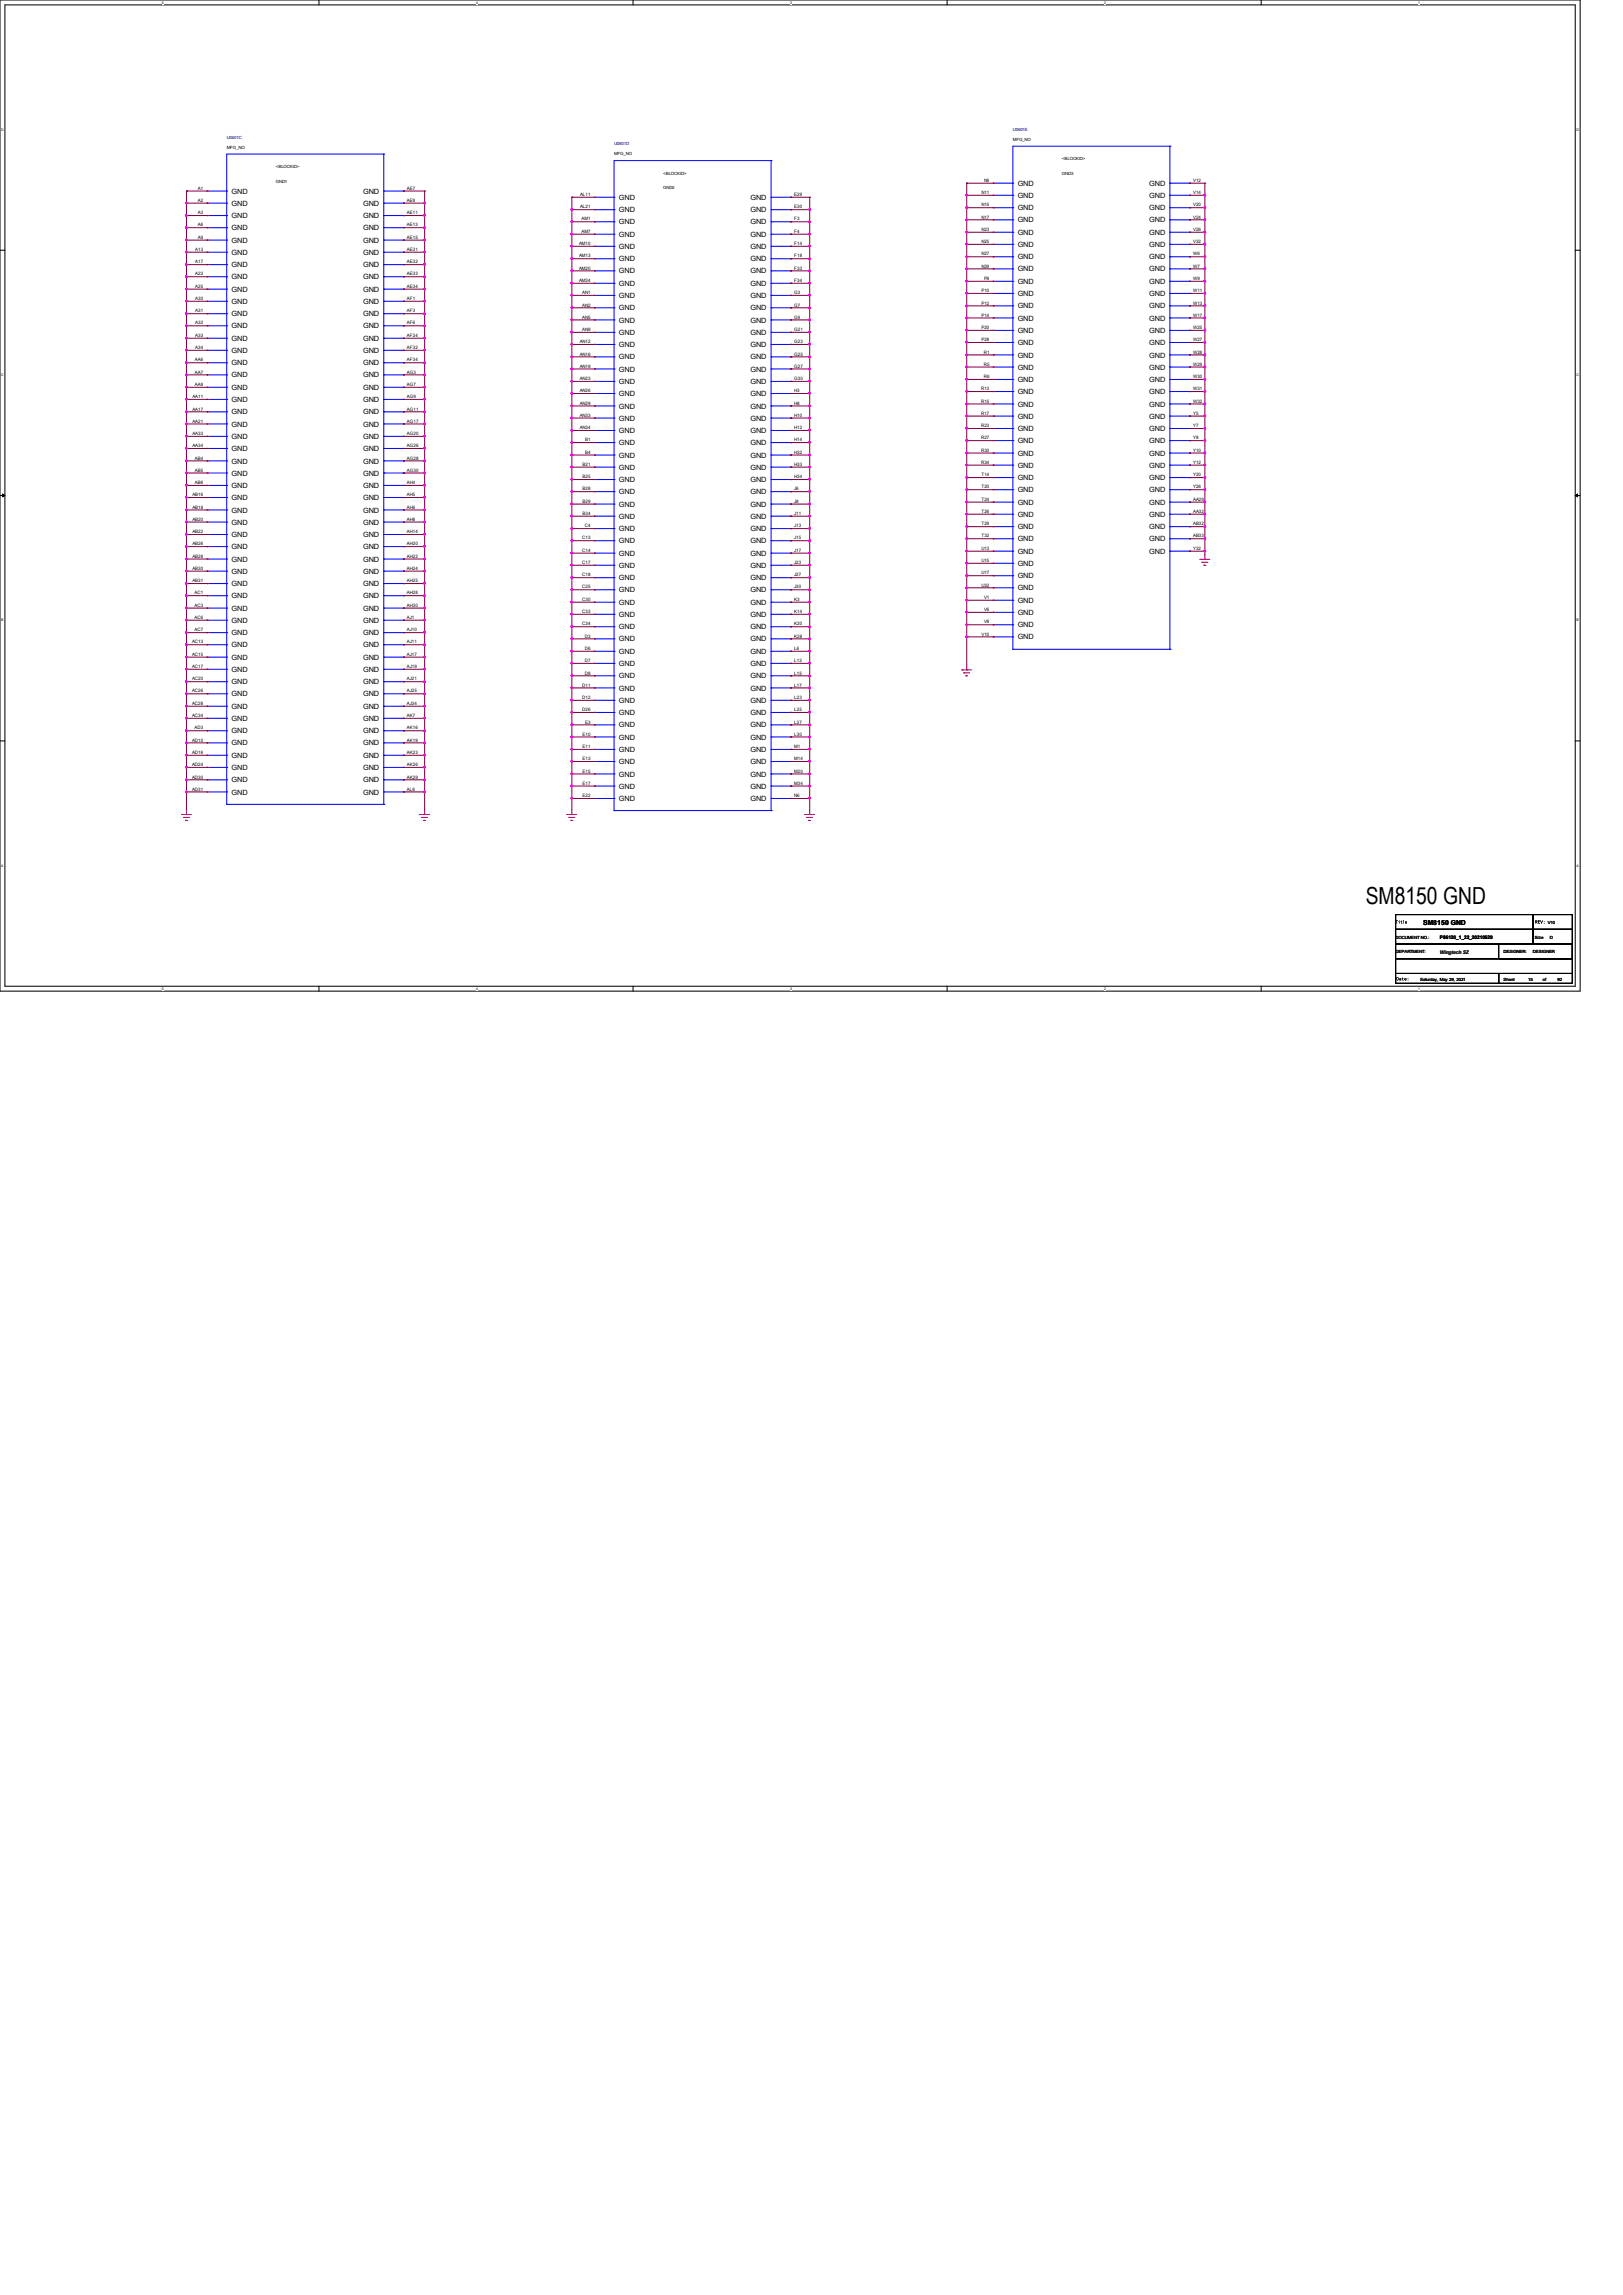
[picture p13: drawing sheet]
<svg xmlns="http://www.w3.org/2000/svg" width="210mm" height="297mm" viewBox="0 0 210 297" stroke-linecap="round" stroke-linejoin="round" font-family="sans-serif">
<defs><g id="words">
<text font-size="3" x="176.7" y="117">SM8150 GND</text>
<g font-size=".9">
<text x="30" y="25.1">GND</text>
<text x="30" y="26.6">GND</text>
<text x="30" y="28.2">GND</text>
<text x="30" y="29.8">GND</text>
<text x="47" y="25.1">GND</text>
<text x="47" y="26.6">GND</text>
<text x="47" y="28.2">GND</text>
<text x="47" y="29.8">GND</text>
<text x="80.1" y="25.9">GND</text>
<text x="80.1" y="27.5">GND</text>
<text x="80.1" y="29">GND</text>
<text x="97.1" y="25.9">GND</text>
<text x="97.1" y="27.5">GND</text>
<text x="97.1" y="29">GND</text>
<text x="131.7" y="24">GND</text>
<text x="131.7" y="25.6">GND</text>
<text x="131.7" y="27.2">GND</text>
<text x="131.7" y="28.8">GND</text>
<text x="148.7" y="24">GND</text>
<text x="148.7" y="25.6">GND</text>
<text x="148.7" y="27.2">GND</text>
<text x="148.7" y="28.8">GND</text>
<text x="30" y="31.4">GND</text>
<text x="30" y="33">GND</text>
<text x="30" y="34.6">GND</text>
<text x="47" y="31.4">GND</text>
<text x="47" y="33">GND</text>
<text x="47" y="34.6">GND</text>
<text x="80.1" y="30.6">GND</text>
<text x="80.1" y="32.2">GND</text>
<text x="80.1" y="33.8">GND</text>
<text x="80.1" y="35.4">GND</text>
<text x="97.1" y="30.6">GND</text>
<text x="97.1" y="32.2">GND</text>
<text x="97.1" y="33.8">GND</text>
<text x="97.1" y="35.4">GND</text>
<text x="131.7" y="30.4">GND</text>
<text x="131.7" y="32">GND</text>
<text x="131.7" y="33.6">GND</text>
<text x="131.7" y="35.1">GND</text>
<text x="148.7" y="30.4">GND</text>
<text x="148.7" y="32">GND</text>
<text x="148.7" y="33.6">GND</text>
<text x="148.7" y="35.1">GND</text>
<text x="30" y="36.2">GND</text>
<text x="30" y="37.8">GND</text>
<text x="30" y="39.3">GND</text>
<text x="30" y="40.9">GND</text>
<text x="47" y="36.2">GND</text>
<text x="47" y="37.8">GND</text>
<text x="47" y="39.3">GND</text>
<text x="47" y="40.9">GND</text>
<text x="80.1" y="37">GND</text>
<text x="80.1" y="38.6">GND</text>
<text x="80.1" y="40.2">GND</text>
<text x="80.1" y="41.7">GND</text>
<text x="97.1" y="37">GND</text>
<text x="97.1" y="38.6">GND</text>
<text x="97.1" y="40.2">GND</text>
<text x="97.1" y="41.7">GND</text>
<text x="131.7" y="36.7">GND</text>
<text x="131.7" y="38.3">GND</text>
<text x="131.7" y="39.9">GND</text>
<text x="131.7" y="41.5">GND</text>
<text x="148.7" y="36.7">GND</text>
<text x="148.7" y="38.3">GND</text>
<text x="148.7" y="39.9">GND</text>
<text x="148.7" y="41.5">GND</text>
<text x="30" y="42.5">GND</text>
<text x="30" y="44.1">GND</text>
<text x="30" y="45.7">GND</text>
<text x="30" y="47.3">GND</text>
<text x="47" y="42.5">GND</text>
<text x="47" y="44.1">GND</text>
<text x="47" y="45.7">GND</text>
<text x="47" y="47.3">GND</text>
<text x="80.1" y="43.3">GND</text>
<text x="80.1" y="44.9">GND</text>
<text x="80.1" y="46.5">GND</text>
<text x="97.1" y="43.3">GND</text>
<text x="97.1" y="44.9">GND</text>
<text x="97.1" y="46.5">GND</text>
<text x="131.7" y="43.1">GND</text>
<text x="131.7" y="44.7">GND</text>
<text x="131.7" y="46.3">GND</text>
<text x="131.7" y="47.8">GND</text>
<text x="148.7" y="43.1">GND</text>
<text x="148.7" y="44.7">GND</text>
<text x="148.7" y="46.3">GND</text>
<text x="148.7" y="47.8">GND</text>
<text x="30" y="48.9">GND</text>
<text x="30" y="50.5">GND</text>
<text x="30" y="52">GND</text>
<text x="30" y="53.6">GND</text>
<text x="47" y="48.9">GND</text>
<text x="47" y="50.5">GND</text>
<text x="47" y="52">GND</text>
<text x="47" y="53.6">GND</text>
<text x="80.1" y="48.1">GND</text>
<text x="80.1" y="49.7">GND</text>
<text x="80.1" y="51.3">GND</text>
<text x="80.1" y="52.9">GND</text>
<text x="97.1" y="48.1">GND</text>
<text x="97.1" y="49.7">GND</text>
<text x="97.1" y="51.3">GND</text>
<text x="97.1" y="52.9">GND</text>
<text x="131.7" y="49.4">GND</text>
<text x="131.7" y="51">GND</text>
<text x="131.7" y="52.6">GND</text>
<text x="148.7" y="49.4">GND</text>
<text x="148.7" y="51">GND</text>
<text x="148.7" y="52.6">GND</text>
<text x="30" y="55.2">GND</text>
<text x="30" y="56.8">GND</text>
<text x="30" y="58.4">GND</text>
<text x="30" y="60">GND</text>
<text x="47" y="55.2">GND</text>
<text x="47" y="56.8">GND</text>
<text x="47" y="58.4">GND</text>
<text x="47" y="60">GND</text>
<text x="80.1" y="54.4">GND</text>
<text x="80.1" y="56">GND</text>
<text x="80.1" y="57.6">GND</text>
<text x="80.1" y="59.2">GND</text>
<text x="97.1" y="54.4">GND</text>
<text x="97.1" y="56">GND</text>
<text x="97.1" y="57.6">GND</text>
<text x="97.1" y="59.2">GND</text>
<text x="131.7" y="54.2">GND</text>
<text x="131.7" y="55.8">GND</text>
<text x="131.7" y="57.4">GND</text>
<text x="131.7" y="59">GND</text>
<text x="148.7" y="54.2">GND</text>
<text x="148.7" y="55.8">GND</text>
<text x="148.7" y="57.4">GND</text>
<text x="148.7" y="59">GND</text>
<text x="30" y="61.6">GND</text>
<text x="30" y="63.2">GND</text>
<text x="30" y="64.7">GND</text>
<text x="47" y="61.6">GND</text>
<text x="47" y="63.2">GND</text>
<text x="47" y="64.7">GND</text>
<text x="80.1" y="60.8">GND</text>
<text x="80.1" y="62.4">GND</text>
<text x="80.1" y="64">GND</text>
<text x="80.1" y="65.6">GND</text>
<text x="97.1" y="60.8">GND</text>
<text x="97.1" y="62.4">GND</text>
<text x="97.1" y="64">GND</text>
<text x="97.1" y="65.6">GND</text>
<text x="131.7" y="60.5">GND</text>
<text x="131.7" y="62.1">GND</text>
<text x="131.7" y="63.7">GND</text>
<text x="131.7" y="65.3">GND</text>
<text x="148.7" y="60.5">GND</text>
<text x="148.7" y="62.1">GND</text>
<text x="148.7" y="63.7">GND</text>
<text x="148.7" y="65.3">GND</text>
<text x="30" y="66.3">GND</text>
<text x="30" y="67.9">GND</text>
<text x="30" y="69.5">GND</text>
<text x="30" y="71.1">GND</text>
<text x="47" y="66.3">GND</text>
<text x="47" y="67.9">GND</text>
<text x="47" y="69.5">GND</text>
<text x="47" y="71.1">GND</text>
<text x="80.1" y="67.1">GND</text>
<text x="80.1" y="68.7">GND</text>
<text x="80.1" y="70.3">GND</text>
<text x="80.1" y="71.9">GND</text>
<text x="97.1" y="67.1">GND</text>
<text x="97.1" y="68.7">GND</text>
<text x="97.1" y="70.3">GND</text>
<text x="97.1" y="71.9">GND</text>
<text x="131.7" y="66.9">GND</text>
<text x="131.7" y="68.5">GND</text>
<text x="131.7" y="70.1">GND</text>
<text x="131.7" y="71.7">GND</text>
<text x="148.7" y="66.9">GND</text>
<text x="148.7" y="68.5">GND</text>
<text x="148.7" y="70.1">GND</text>
<text x="148.7" y="71.7">GND</text>
<text x="30" y="72.7">GND</text>
<text x="30" y="74.3">GND</text>
<text x="30" y="75.9">GND</text>
<text x="30" y="77.4">GND</text>
<text x="47" y="72.7">GND</text>
<text x="47" y="74.3">GND</text>
<text x="47" y="75.9">GND</text>
<text x="47" y="77.4">GND</text>
<text x="80.1" y="73.5">GND</text>
<text x="80.1" y="75.1">GND</text>
<text x="80.1" y="76.7">GND</text>
<text x="97.1" y="73.5">GND</text>
<text x="97.1" y="75.1">GND</text>
<text x="97.1" y="76.7">GND</text>
<text x="131.7" y="73.2">GND</text>
<text x="131.7" y="74.8">GND</text>
<text x="131.7" y="76.4">GND</text>
<text x="30" y="79">GND</text>
<text x="30" y="80.6">GND</text>
<text x="30" y="82.2">GND</text>
<text x="30" y="83.8">GND</text>
<text x="47" y="79">GND</text>
<text x="47" y="80.6">GND</text>
<text x="47" y="82.2">GND</text>
<text x="47" y="83.8">GND</text>
<text x="80.1" y="78.3">GND</text>
<text x="80.1" y="79.8">GND</text>
<text x="80.1" y="81.4">GND</text>
<text x="80.1" y="83">GND</text>
<text x="97.1" y="78.3">GND</text>
<text x="97.1" y="79.8">GND</text>
<text x="97.1" y="81.4">GND</text>
<text x="97.1" y="83">GND</text>
<text x="131.7" y="78">GND</text>
<text x="131.7" y="79.6">GND</text>
<text x="131.7" y="81.2">GND</text>
<text x="131.7" y="82.8">GND</text>
<text x="30" y="85.4">GND</text>
<text x="30" y="87">GND</text>
<text x="30" y="88.6">GND</text>
<text x="47" y="85.4">GND</text>
<text x="47" y="87">GND</text>
<text x="47" y="88.6">GND</text>
<text x="80.1" y="84.6">GND</text>
<text x="80.1" y="86.2">GND</text>
<text x="80.1" y="87.8">GND</text>
<text x="80.1" y="89.4">GND</text>
<text x="97.1" y="84.6">GND</text>
<text x="97.1" y="86.2">GND</text>
<text x="97.1" y="87.8">GND</text>
<text x="97.1" y="89.4">GND</text>
<text x="30" y="90.1">GND</text>
<text x="30" y="91.7">GND</text>
<text x="30" y="93.3">GND</text>
<text x="30" y="94.9">GND</text>
<text x="47" y="90.1">GND</text>
<text x="47" y="91.7">GND</text>
<text x="47" y="93.3">GND</text>
<text x="47" y="94.9">GND</text>
<text x="80.1" y="91">GND</text>
<text x="80.1" y="92.5">GND</text>
<text x="80.1" y="94.1">GND</text>
<text x="80.1" y="95.7">GND</text>
<text x="97.1" y="91">GND</text>
<text x="97.1" y="92.5">GND</text>
<text x="97.1" y="94.1">GND</text>
<text x="97.1" y="95.7">GND</text>
<text x="30" y="96.5">GND</text>
<text x="30" y="98.1">GND</text>
<text x="30" y="99.7">GND</text>
<text x="30" y="101.3">GND</text>
<text x="47" y="96.5">GND</text>
<text x="47" y="98.1">GND</text>
<text x="47" y="99.7">GND</text>
<text x="47" y="101.3">GND</text>
<text x="80.1" y="97.3">GND</text>
<text x="80.1" y="98.9">GND</text>
<text x="80.1" y="100.5">GND</text>
<text x="97.1" y="97.3">GND</text>
<text x="97.1" y="98.9">GND</text>
<text x="97.1" y="100.5">GND</text>
<text x="30" y="102.8">GND</text>
<text x="47" y="102.8">GND</text>
<text x="80.1" y="102.1">GND</text>
<text x="80.1" y="103.7">GND</text>
<text x="97.1" y="102.1">GND</text>
<text x="97.1" y="103.7">GND</text>
<text x="184.1" y="119.7">SM8150 GND</text>
</g>
<g font-size=".6" fill="#000080">
<text x="29.3" y="18">U0601C</text>
<text x="131.1" y="16.9">U0601E</text>
<text x="79.5" y="18.8">U0601D</text>
</g>
<g font-size=".6">
<text x="29.3" y="19.2">MFG_NO</text>
<text x="35.7" y="21.8">&lt;BLOCKID&gt;</text>
<text x="35.7" y="23.7">GND1</text>
<text x="79.5" y="20.1">MFG_NO</text>
<text x="85.8" y="22.6">&lt;BLOCKID&gt;</text>
<text x="127.3" y="23.5">N9</text>
<text x="131.1" y="18.2">MFG_NO</text>
<text x="137.4" y="20.7">&lt;BLOCKID&gt;</text>
<text x="137.4" y="22.6">GND3</text>
<text x="154.4" y="23.5">V12</text>
<text x="25.6" y="24.6">A1</text>
<text x="25.6" y="26.1">A2</text>
<text x="25.6" y="27.7">A3</text>
<text x="25.6" y="29.3">A6</text>
<text x="52.7" y="24.6">AE7</text>
<text x="52.7" y="26.1">AE9</text>
<text x="52.7" y="27.7">AE11</text>
<text x="52.7" y="29.3">AE13</text>
<text x="75.1" y="25.4">AL11</text>
<text x="75.1" y="27">AL21</text>
<text x="75.3" y="28.5">AM1</text>
<text x="85.8" y="24.5">GND2</text>
<text x="102.8" y="25.4">E29</text>
<text x="102.8" y="27">E30</text>
<text x="102.8" y="28.5">F3</text>
<text x="127" y="25.1">N11</text>
<text x="127" y="26.7">N15</text>
<text x="127" y="28.3">N17</text>
<text x="127" y="29.9">N23</text>
<text x="154.4" y="25.1">V14</text>
<text x="154.4" y="26.7">V20</text>
<text x="154.4" y="28.3">V24</text>
<text x="154.4" y="29.9">V26</text>
<text x="25.3" y="32.5">A13</text>
<text x="25.3" y="34.1">A17</text>
<text x="25.3" y="35.6">A22</text>
<text x="25.6" y="30.9">A9</text>
<text x="52.7" y="30.9">AE15</text>
<text x="52.7" y="32.5">AE31</text>
<text x="52.7" y="34.1">AE32</text>
<text x="52.7" y="35.6">AE33</text>
<text x="74.9" y="31.7">AM10</text>
<text x="74.9" y="33.3">AM13</text>
<text x="74.9" y="34.9">AM20</text>
<text x="75.3" y="30.1">AM7</text>
<text x="102.8" y="30.1">F4</text>
<text x="102.8" y="31.7">F14</text>
<text x="102.8" y="33.3">F18</text>
<text x="102.8" y="34.9">F33</text>
<text x="127" y="31.5">N25</text>
<text x="127" y="33.1">N27</text>
<text x="127" y="34.6">N29</text>
<text x="154.4" y="31.5">V32</text>
<text x="154.4" y="33.1">W6</text>
<text x="154.4" y="34.6">W7</text>
<text x="25.3" y="37.3">A25</text>
<text x="25.3" y="38.8">A30</text>
<text x="25.3" y="40.4">A31</text>
<text x="25.3" y="42">A32</text>
<text x="52.7" y="37.3">AE34</text>
<text x="52.7" y="38.8">AF1</text>
<text x="52.7" y="40.4">AF3</text>
<text x="52.7" y="42">AF6</text>
<text x="74.9" y="36.5">AM34</text>
<text x="75.4" y="38.1">AN1</text>
<text x="75.4" y="39.7">AN2</text>
<text x="75.4" y="41.2">AN5</text>
<text x="102.8" y="36.5">F34</text>
<text x="102.8" y="38.1">G3</text>
<text x="102.8" y="39.7">G7</text>
<text x="102.8" y="41.2">G9</text>
<text x="127" y="37.8">P10</text>
<text x="127" y="39.4">P12</text>
<text x="127" y="41">P14</text>
<text x="127.3" y="36.2">P8</text>
<text x="154.4" y="36.2">W9</text>
<text x="154.4" y="37.8">W11</text>
<text x="154.4" y="39.4">W13</text>
<text x="154.4" y="41">W17</text>
<text x="25.2" y="46.8">AA6</text>
<text x="25.3" y="43.6">A33</text>
<text x="25.3" y="45.2">A34</text>
<text x="52.7" y="43.6">AF24</text>
<text x="52.7" y="45.2">AF32</text>
<text x="52.7" y="46.8">AF34</text>
<text x="75" y="44.4">AN12</text>
<text x="75" y="46">AN16</text>
<text x="75" y="47.6">AN19</text>
<text x="75.4" y="42.8">AN9</text>
<text x="102.8" y="42.8">G21</text>
<text x="102.8" y="44.4">G23</text>
<text x="102.8" y="46">G25</text>
<text x="102.8" y="47.6">G27</text>
<text x="127" y="42.6">P20</text>
<text x="127" y="44.2">P28</text>
<text x="127.3" y="45.8">R1</text>
<text x="127.3" y="47.3">R5</text>
<text x="154.4" y="42.6">W25</text>
<text x="154.4" y="44.2">W27</text>
<text x="154.4" y="45.8">W28</text>
<text x="154.4" y="47.3">W29</text>
<text x="24.9" y="51.5">AA11</text>
<text x="24.9" y="53.1">AA17</text>
<text x="25.2" y="48.3">AA7</text>
<text x="25.2" y="50">AA9</text>
<text x="52.7" y="48.3">AG3</text>
<text x="52.7" y="50">AG7</text>
<text x="52.7" y="51.5">AG9</text>
<text x="52.7" y="53.1">AG11</text>
<text x="75" y="49.2">AN23</text>
<text x="75" y="50.8">AN26</text>
<text x="75" y="52.4">AN29</text>
<text x="75" y="53.9">AN33</text>
<text x="102.8" y="49.2">G30</text>
<text x="102.8" y="50.8">H3</text>
<text x="102.8" y="52.4">H8</text>
<text x="102.8" y="53.9">H10</text>
<text x="127" y="50.5">R13</text>
<text x="127" y="52.1">R15</text>
<text x="127" y="53.7">R17</text>
<text x="127.3" y="48.9">R6</text>
<text x="154.4" y="48.9">W30</text>
<text x="154.4" y="50.5">W31</text>
<text x="154.4" y="52.1">W32</text>
<text x="154.4" y="53.7">Y5</text>
<text x="24.9" y="54.7">AA21</text>
<text x="24.9" y="56.3">AA33</text>
<text x="24.9" y="57.9">AA34</text>
<text x="25.2" y="59.5">AB4</text>
<text x="52.7" y="54.7">AG17</text>
<text x="52.7" y="56.3">AG20</text>
<text x="52.7" y="57.9">AG26</text>
<text x="52.7" y="59.5">AG28</text>
<text x="75" y="55.5">AN34</text>
<text x="75.7" y="57.1">B1</text>
<text x="75.7" y="58.7">B4</text>
<text x="102.8" y="55.5">H12</text>
<text x="102.8" y="57.1">H14</text>
<text x="102.8" y="58.7">H32</text>
<text x="127" y="55.3">R23</text>
<text x="127" y="56.9">R27</text>
<text x="127" y="58.5">R30</text>
<text x="154.4" y="55.3">Y7</text>
<text x="154.4" y="56.9">Y8</text>
<text x="154.4" y="58.5">Y10</text>
<text x="24.9" y="64.2">AB16</text>
<text x="24.9" y="65.8">AB18</text>
<text x="25.2" y="61">AB5</text>
<text x="25.2" y="62.7">AB6</text>
<text x="52.7" y="61">AG30</text>
<text x="52.7" y="62.7">AH4</text>
<text x="52.7" y="64.2">AH5</text>
<text x="52.7" y="65.8">AH6</text>
<text x="75.4" y="60.3">B21</text>
<text x="75.4" y="61.9">B25</text>
<text x="75.4" y="63.5">B28</text>
<text x="75.4" y="65.1">B29</text>
<text x="102.8" y="60.3">H33</text>
<text x="102.8" y="61.9">H34</text>
<text x="102.8" y="63.5">J6</text>
<text x="102.8" y="65.1">J9</text>
<text x="127" y="60">R34</text>
<text x="127" y="61.6">T14</text>
<text x="127" y="63.2">T20</text>
<text x="127" y="64.8">T24</text>
<text x="154.4" y="60">Y12</text>
<text x="154.4" y="61.6">Y20</text>
<text x="154.4" y="63.2">Y26</text>
<text x="154.4" y="64.8">AA29</text>
<text x="24.9" y="67.4">AB20</text>
<text x="24.9" y="69">AB22</text>
<text x="24.9" y="70.6">AB26</text>
<text x="52.7" y="67.4">AH8</text>
<text x="52.7" y="69">AH14</text>
<text x="52.7" y="70.6">AH20</text>
<text x="75.4" y="69.8">C13</text>
<text x="75.4" y="71.4">C14</text>
<text x="75.4" y="66.6">B34</text>
<text x="75.7" y="68.2">C4</text>
<text x="102.8" y="66.6">J11</text>
<text x="102.8" y="68.2">J13</text>
<text x="102.8" y="69.8">J15</text>
<text x="102.8" y="71.4">J17</text>
<text x="127" y="66.4">T26</text>
<text x="127" y="68">T29</text>
<text x="127" y="69.6">T32</text>
<text x="127" y="71.2">U13</text>
<text x="154.4" y="66.4">AA32</text>
<text x="154.4" y="68">AB32</text>
<text x="154.4" y="69.6">AB33</text>
<text x="154.4" y="71.2">Y32</text>
<text x="24.9" y="72.2">AB28</text>
<text x="24.9" y="73.7">AB30</text>
<text x="24.9" y="75.4">AB31</text>
<text x="25.2" y="76.9">AC1</text>
<text x="52.7" y="72.2">AH22</text>
<text x="52.7" y="73.7">AH24</text>
<text x="52.7" y="75.4">AH25</text>
<text x="52.7" y="76.9">AH28</text>
<text x="75.4" y="73">C17</text>
<text x="75.4" y="74.6">C18</text>
<text x="75.4" y="76.2">C25</text>
<text x="75.4" y="77.8">C30</text>
<text x="102.8" y="73">J23</text>
<text x="102.8" y="74.6">J27</text>
<text x="102.8" y="76.2">J30</text>
<text x="102.8" y="77.8">K3</text>
<text x="127" y="72.7">U15</text>
<text x="127" y="74.3">U17</text>
<text x="127" y="75.9">U32</text>
<text x="127.3" y="77.5">V1</text>
<text x="24.8" y="83.3">AC13</text>
<text x="25.2" y="78.5">AC3</text>
<text x="25.2" y="80.1">AC6</text>
<text x="25.2" y="81.7">AC7</text>
<text x="52.7" y="78.5">AH30</text>
<text x="52.7" y="80.1">AJ1</text>
<text x="52.7" y="81.7">AJ10</text>
<text x="52.7" y="83.3">AJ11</text>
<text x="75.4" y="79.3">C33</text>
<text x="75.4" y="80.9">C34</text>
<text x="75.7" y="82.5">D3</text>
<text x="102.8" y="79.3">K14</text>
<text x="102.8" y="80.9">K20</text>
<text x="102.8" y="82.5">K28</text>
<text x="127" y="82.3">V10</text>
<text x="127.3" y="79.1">V6</text>
<text x="127.3" y="80.7">V8</text>
<text x="24.8" y="84.9">AC15</text>
<text x="24.8" y="86.4">AC17</text>
<text x="24.8" y="88.1">AC20</text>
<text x="24.8" y="89.6">AC26</text>
<text x="52.7" y="84.9">AJ17</text>
<text x="52.7" y="86.4">AJ19</text>
<text x="52.7" y="88.1">AJ21</text>
<text x="52.7" y="89.6">AJ25</text>
<text x="75.4" y="88.9">D11</text>
<text x="75.7" y="84.1">D6</text>
<text x="75.7" y="85.7">D7</text>
<text x="75.7" y="87.3">D8</text>
<text x="102.8" y="84.1">L6</text>
<text x="102.8" y="85.7">L13</text>
<text x="102.8" y="87.3">L15</text>
<text x="102.8" y="88.9">L17</text>
<text x="24.8" y="91.2">AC28</text>
<text x="24.8" y="92.8">AC34</text>
<text x="24.8" y="96">AD10</text>
<text x="25.2" y="94.4">AD3</text>
<text x="52.7" y="91.2">AJ34</text>
<text x="52.7" y="92.8">AK7</text>
<text x="52.7" y="94.4">AK16</text>
<text x="52.7" y="96">AK19</text>
<text x="75.4" y="90.5">D12</text>
<text x="75.4" y="92">D26</text>
<text x="75.4" y="95.2">E10</text>
<text x="75.7" y="93.6">E3</text>
<text x="102.8" y="90.5">L23</text>
<text x="102.8" y="92">L25</text>
<text x="102.8" y="93.6">L27</text>
<text x="102.8" y="95.2">L30</text>
<text x="24.8" y="97.6">AD16</text>
<text x="24.8" y="99.1">AD24</text>
<text x="24.8" y="100.8">AD30</text>
<text x="52.7" y="97.6">AK23</text>
<text x="52.7" y="99.1">AK26</text>
<text x="52.7" y="100.8">AK29</text>
<text x="75.4" y="96.8">E11</text>
<text x="75.4" y="98.4">E13</text>
<text x="75.4" y="100">E15</text>
<text x="75.4" y="101.6">E17</text>
<text x="102.8" y="96.8">M1</text>
<text x="102.8" y="98.4">M14</text>
<text x="102.8" y="100">M20</text>
<text x="102.8" y="101.6">M34</text>
<text x="24.8" y="102.3">AD31</text>
<text x="52.7" y="102.3">AL8</text>
<text x="75.4" y="103.2">E22</text>
<text x="102.8" y="103.2">N6</text>
<text x="200.3" y="119.6">V10</text>
<text x="180.6" y="121.5">DOCUMENT NO.:</text>
<text x="180.6" y="123.4">DEPARTMENT:</text>
<text x="186.3" y="121.5">P86120_1_22_20210529</text>
<text x="194.6" y="123.4">DESIGNER:</text>
<text x="198.4" y="123.4">DESIGNER</text>
<text x="198.6" y="121.5">Size</text>
<text x="200.5" y="121.5">D</text>
<text x="183.8" y="126.9">Saturday, May 29, 2021</text>
<text x="194.6" y="126.9">Sheet</text>
<text x="197.7" y="126.9">15</text>
<text x="199.6" y="126.9">of</text>
<text x="201.5" y="126.9">92</text>
</g>
<text font-size=".6" fill="#400040" x="186.3" y="123.4">Wingtech SZ</text>
<g font-size=".5">
<text x="21" y=".5">5</text>
<text x="61.6" y=".5">4</text>
<text x="102.2" y=".5">3</text>
<text x="142.9" y=".5">2</text>
<text x="183.5" y=".5">1</text>
<text x=".2" y="16.9">D</text>
<text x="204" y="16.9">D</text>
<text x=".2" y="48.6">C</text>
<text x="204" y="48.6">C</text>
<text x=".2" y="80.4">B</text>
<text x="204" y="80.4">B</text>
<text x=".2" y="112.1">A</text>
<text x="204" y="112.1">A</text>
<text x="21" y="128.1">5</text>
<text x="61.6" y="128.1">4</text>
<text x="102.2" y="128.1">3</text>
<text x="142.9" y="128.1">2</text>
<text x="183.5" y="128.1">1</text>
</g>
</g></defs>
<path d="M0 0h204.5v128.3h-204.5zM.6 .6h203.2v127h-203.2z" fill="none" stroke="#000" stroke-width=".13"/>
<g fill="#fff">
<path d="M21 .1h.2v.5h-.2z"/>
<path d="M21 127.7h.2v.5h-.2z"/>
</g>
<path d="M41.3 0v.6M41.3 127.6v.7" fill="none" stroke="#000" stroke-width=".13"/>
<g fill="#fff">
<path d="M61.6 .1h.2v.5h-.2z"/>
<path d="M61.6 127.7h.2v.5h-.2z"/>
</g>
<path d="M81.9 0v.6M81.9 127.6v.7" fill="none" stroke="#000" stroke-width=".13"/>
<g fill="#fff">
<path d="M102.2 .1h.2v.5h-.2z"/>
<path d="M102.2 127.7h.2v.5h-.2z"/>
</g>
<path d="M122.6 0v.6M122.6 127.6v.7" fill="none" stroke="#000" stroke-width=".13"/>
<g fill="#fff">
<path d="M142.9 .1h.2v.5h-.2z"/>
<path d="M142.9 127.7h.2v.5h-.2z"/>
</g>
<path d="M163.2 0v.6M163.2 127.6v.7" fill="none" stroke="#000" stroke-width=".13"/>
<g fill="#fff">
<path d="M183.5 .1h.2v.5h-.2z"/>
<path d="M183.5 127.7h.2v.5h-.2z"/>
<path d="M.2 16.5h.3v.5h-.3z"/>
<path d="M204 16.5h.3v.5h-.3z"/>
<path d="M.2 48.3h.3v.5h-.3z"/>
<path d="M204 48.3h.3v.5h-.3z"/>
</g>
<path d="M0 32.4h.6M203.8 32.4h.7" fill="none" stroke="#000" stroke-width=".13"/>
<g fill="#fff">
<path d="M.2 80h.2v.5h-.2z"/>
<path d="M204 80h.3v.5h-.3z"/>
</g>
<path d="M0 64.1h.6M203.8 64.1h.7" fill="none" stroke="#000" stroke-width=".13"/>
<path d="M.3 63.9l.3 .2-.3 .2zM203.8 64.1l.3-.2v.4z" fill="#000" stroke="#000" stroke-width=".13"/>
<g fill="#fff">
<path d="M.2 111.8h.3v.5h-.3z"/>
<path d="M204 111.8h.3v.5h-.3z"/>
</g>
<path d="M0 95.9h.6M203.8 95.9h.7M180.6 118.4h17.8v1.9h-17.8zM198.4 118.4h5.1v1.9h-5.1zM180.6 120.3h17.8v1.9h-17.8zM180.6 126h13.3v1.3h-13.3zM180.6 124.1h22.9v1.9h-22.9zM180.6 122.2h22.9v1.9h-22.9zM193.9 126h9.6v1.3h-9.6zM193.9 122.2h9.6v1.9h-9.6zM198.4 120.3h5.1v1.9h-5.1z" fill="none" stroke="#000" stroke-width=".13"/>
<g fill="none" stroke="#f00" stroke-width=".13">
<path d="M26.8 24.7h.1M26.8 26.3h.1M26.8 27.9h.1M26.8 29.5h.1M26.8 31.1h.1M26.8 32.6h.1M26.8 34.2h.1M26.8 35.8h.1M26.8 37.4h.1M26.8 39h.1M52.2 24.7h.1M52.2 26.3h.1"/>
<path d="M52.2 27.9h.1M52.2 29.5h.1M52.2 31.1h.1M52.2 32.6h.1M52.2 34.2h.1M52.2 35.8h.1M52.2 37.4h.1M52.2 39h.1M76.9 25.5h.1M76.9 27.1h.1M76.9 28.7h.1M76.9 30.3h.1"/>
<path d="M76.9 31.9h.1M76.9 33.5h.1M76.9 35.1h.1M76.9 36.7h.1M76.9 38.2h.1M76.9 39.8h.1M102.3 25.5h.1M102.3 27.1h.1M102.3 28.7h.1M102.3 30.3h.1M102.3 31.9h.1M102.3 33.5h.1"/>
<path d="M102.3 35.1h.1M102.3 36.7h.1M102.3 38.2h.1M102.3 39.8h.1M128.5 23.7h.1M128.5 25.3h.1M128.5 26.9h.1M128.5 28.4h.1M128.5 30.1h.1M128.5 31.6h.1M128.5 33.2h.1M128.5 34.8h.1"/>
<path d="M128.5 36.4h.1M128.5 38h.1M128.5 39.6h.1M153.9 23.7h.1M153.9 25.3h.1M153.9 26.9h.1M153.9 28.4h.1M153.9 30.1h.1M153.9 31.6h.1M153.9 33.2h.1M153.9 34.8h.1M153.9 36.4h.1"/>
<path d="M153.9 38h.1M153.9 39.6h.1M26.8 40.6h.1M26.8 42.2h.1M26.8 43.8h.1M26.8 45.3h.1M26.8 46.9h.1M26.8 48.5h.1M26.8 50.1h.1M26.8 51.7h.1M26.8 53.3h.1M26.8 54.9h.1"/>
<path d="M26.8 56.5h.1M26.8 58h.1M26.8 59.6h.1M52.2 40.6h.1M52.2 42.2h.1M52.2 43.8h.1M52.2 45.3h.1M52.2 46.9h.1M52.2 48.5h.1M52.2 50.1h.1M52.2 51.7h.1M52.2 53.3h.1"/>
<path d="M52.2 54.9h.1M52.2 56.5h.1M52.2 58h.1M52.2 59.6h.1M76.9 41.4h.1M76.9 43h.1M76.9 44.6h.1M76.9 46.2h.1M76.9 47.8h.1M76.9 49.4h.1M76.9 50.9h.1M76.9 52.5h.1"/>
<path d="M76.9 54.1h.1M76.9 55.7h.1M76.9 57.3h.1M76.9 58.9h.1M102.3 41.4h.1M102.3 43h.1M102.3 44.6h.1M102.3 46.2h.1M102.3 47.8h.1M102.3 49.4h.1M102.3 50.9h.1M102.3 52.5h.1"/>
<path d="M102.3 54.1h.1M102.3 55.7h.1M102.3 57.3h.1M102.3 58.9h.1M128.5 41.1h.1M128.5 42.8h.1M128.5 44.3h.1M128.5 45.9h.1M128.5 47.5h.1M128.5 49.1h.1M128.5 50.7h.1M128.5 52.3h.1"/>
<path d="M128.5 53.8h.1M128.5 55.5h.1M128.5 57h.1M128.5 58.6h.1M153.9 41.1h.1M153.9 42.8h.1M153.9 44.3h.1M153.9 45.9h.1M153.9 47.5h.1M153.9 49.1h.1M153.9 50.7h.1M153.9 52.3h.1"/>
<path d="M153.9 53.8h.1M153.9 55.5h.1M153.9 57h.1M153.9 58.6h.1M26.8 61.2h.1M26.8 62.8h.1M26.8 64.4h.1M26.8 66h.1M26.8 67.6h.1M26.8 69.2h.1M26.8 70.7h.1M26.8 72.3h.1"/>
<path d="M26.8 73.9h.1M26.8 75.5h.1M26.8 77.1h.1M26.8 78.7h.1M52.2 61.2h.1M52.2 62.8h.1M52.2 64.4h.1M52.2 66h.1M52.2 67.6h.1M52.2 69.2h.1M52.2 70.7h.1M52.2 72.3h.1"/>
<path d="M52.2 73.9h.1M52.2 75.5h.1M52.2 77.1h.1M52.2 78.7h.1M76.9 60.5h.1M76.9 62.1h.1M76.9 63.6h.1M76.9 65.2h.1M76.9 66.8h.1M76.9 68.4h.1M76.9 70h.1M76.9 71.6h.1"/>
<path d="M76.9 73.2h.1M76.9 74.8h.1M76.9 76.3h.1M76.9 77.9h.1M76.9 79.5h.1M102.3 60.5h.1M102.3 62.1h.1M102.3 63.6h.1M102.3 65.2h.1M102.3 66.8h.1M102.3 68.4h.1M102.3 70h.1"/>
<path d="M102.3 71.6h.1M102.3 73.2h.1M102.3 74.8h.1M102.3 76.3h.1M102.3 77.9h.1M102.3 79.5h.1M128.5 60.2h.1M128.5 61.8h.1M128.5 63.4h.1M128.5 65h.1M128.5 66.5h.1M128.5 68.2h.1"/>
<path d="M128.5 69.7h.1M128.5 71.3h.1M128.5 72.9h.1M128.5 74.5h.1M128.5 76.1h.1M128.5 77.7h.1M128.5 79.2h.1M153.9 60.2h.1M153.9 61.8h.1M153.9 63.4h.1M153.9 65h.1M153.9 66.5h.1"/>
<path d="M153.9 68.2h.1M153.9 69.7h.1M153.9 71.3h.1M155.3 72.4h.1M155.3 72.4h1.2M155.5 72.8h.1M155.5 72.8h.8M155.8 73.2h.1M155.8 73.2h.2M155.9 72.4h.1M155.9 71.8v.6M26.8 80.3h.1"/>
<path d="M26.8 81.9h.1M26.8 83.4h.1M26.8 85h.1M26.8 86.6h.1M26.8 88.2h.1M26.8 89.8h.1M26.8 91.4h.1M26.8 93h.1M26.8 94.6h.1M26.8 96.1h.1M26.8 97.7h.1M26.8 99.3h.1"/>
<path d="M52.2 80.3h.1M52.2 81.9h.1M52.2 83.4h.1M52.2 85h.1M52.2 86.6h.1M52.2 88.2h.1M52.2 89.8h.1M52.2 91.4h.1M52.2 93h.1M52.2 94.6h.1M52.2 96.1h.1M52.2 97.7h.1"/>
<path d="M52.2 99.3h.1M76.9 81.1h.1M76.9 82.7h.1M76.9 84.3h.1M76.9 85.9h.1M76.9 87.5h.1M76.9 89h.1M76.9 90.6h.1M76.9 92.2h.1M76.9 93.8h.1M76.9 95.4h.1M76.9 97h.1"/>
<path d="M76.9 98.6h.1M102.3 81.1h.1M102.3 82.7h.1M102.3 84.3h.1M102.3 85.9h.1M102.3 87.5h.1M102.3 89h.1M102.3 90.6h.1M102.3 92.2h.1M102.3 93.8h.1M102.3 95.4h.1M102.3 97h.1"/>
<path d="M102.3 98.6h.1M124.5 86.7h.1M124.5 86.7h1.2M124.7 87.1h.1M124.7 87.1h.8M125 87.5h.1M125 87.5h.2M125.1 86.7h.1M125.1 86.1v.6M128.5 80.9h.1M128.5 82.4h.1M23.5 105.4h.1"/>
<path d="M23.5 105.4h1.3M23.7 105.8h.1M23.7 105.8h.8M24 106.2h.1M24 106.2h.3M24.1 105.4h.1M24.1 104.8v.6M26.8 100.9h.1M26.8 102.5h.1M52.2 100.9h.1M52.2 102.5h.1M54.3 105.4h.1"/>
<path d="M54.3 105.4h1.3M54.6 105.8h.1M54.6 105.8h.7M54.8 106.2h.1M54.8 106.2h.3M54.9 105.4h.1M54.9 104.8v.6M73.4 105.4h.1M73.4 105.4h1.2M73.6 105.8h.1M73.6 105.8h.8M73.9 106.2h.1"/>
<path d="M73.9 106.2h.2M74 105.4h.1M74 104.8v.6M76.9 100.2h.1M76.9 101.7h.1M76.9 103.3h.1M102.3 100.2h.1M102.3 101.7h.1M102.3 103.3h.1M104.1 105.4h.1M104.1 105.4h1.3M104.4 105.8h.1"/>
<path d="M104.4 105.8h.8M104.6 106.2h.1M104.6 106.2h.3M104.8 105.4h.1M104.8 104.8v.6"/>
</g>
<g fill="#000">
<path d="M180.6 119.1h.3l-.1 .1v.3l-.1-.3zM181 119.1l.1 .1zM181 119.2h.1v.3zM181.3 119.2h.1l-.1 .1v.1l.1 .1h-.1l-.1-.2zM181.5 119.1h.2v.4l-.1-.3zM181.9 119.3h.1l.1 .1h-.2v.1l.2-.1a.16 .16 0 0 1-.3 .1 .14 .14 0 0 1 .1-.2zM181.9 119.3h.1z"/>
<path d="M180.6 119.1h.3l-.1 .1v.3l-.1-.3zM181 119.1l.1 .1zM181 119.2h.1v.3zM181.3 119.2h.1l-.1 .1v.1l.1 .1h-.1l-.1-.2zM181.5 119.1h.2v.4l-.1-.3zM181.9 119.3h.1l.1 .1h-.2v.1l.2-.1a.16 .16 0 0 1-.3 .1 .14 .14 0 0 1 .1-.2zM181.9 119.3h.1z"/>
<path d="M180.6 119.1h.3l-.1 .1v.3l-.1-.3zM181 119.1l.1 .1zM181 119.2h.1v.3zM181.3 119.2h.1l-.1 .1v.1l.1 .1h-.1l-.1-.2zM181.5 119.1h.2v.4l-.1-.3zM181.9 119.3h.1l.1 .1h-.2v.1l.2-.1a.16 .16 0 0 1-.3 .1 .14 .14 0 0 1 .1-.2zM181.9 119.3h.1z"/>
<path d="M198.7 119.1l.2 .1-.1 .1 .2 .2-.3-.2v.2zM198.7 119.2v.1h.2zM199 119.1h.3l-.2 .1v.1h.1h-.1v.2h.2h-.3zM199.3 119.1l.2 .3 .1-.3-.1 .4zM199.8 119.2v.1zM199.8 119.4v.1z"/>
<path d="M198.7 119.1l.2 .1-.1 .1 .2 .2-.3-.2v.2zM198.7 119.2v.1h.2zM199 119.1h.3l-.2 .1v.1h.1h-.1v.2h.2h-.3zM199.3 119.1l.2 .3 .1-.3-.1 .4zM199.8 119.2v.1zM199.8 119.4v.1z"/>
<path d="M198.7 119.1l.2 .1-.1 .1 .2 .2-.3-.2v.2zM198.7 119.2v.1h.2zM199 119.1h.3l-.2 .1v.1h.1h-.1v.2h.2h-.3zM199.3 119.1l.2 .3 .1-.3-.1 .4zM199.8 119.2v.1zM199.8 119.4v.1z"/>
<path d="M180.7 126.5a.21 .21 0 0 1 .3 .2 .21 .21 0 0 1-.3 .2zM180.8 126.5v.3h.1a.16 .16 0 0 0 0-.2 .16 .16 0 0 0-.1-.1zM181.1 126.6h.2v.3h-.2v-.2h.2h-.2zM181.1 126.8a.1 .1 0 0 0 .2 0 .1 .1 0 0 0-.2 0zM181.4 126.6l.1-.1v.1h.1h-.1v.2l.1 .1h-.1zM181.8 126.6l.2 .1h-.2v.1h.2a.14 .14 0 0 1-.2 .1 .15 .15 0 0 1 0-.3zM181.8 126.6l.1 .1zM182.2 126.6v.1zM182.2 126.8v.1z"/>
<path d="M180.7 126.5a.21 .21 0 0 1 .3 .2 .21 .21 0 0 1-.3 .2zM180.8 126.5v.3h.1a.16 .16 0 0 0 0-.2 .16 .16 0 0 0-.1-.1zM181.1 126.6h.2v.3h-.2v-.2h.2h-.2zM181.1 126.8a.1 .1 0 0 0 .2 0 .1 .1 0 0 0-.2 0zM181.4 126.6l.1-.1v.1h.1h-.1v.2l.1 .1h-.1zM181.8 126.6l.2 .1h-.2v.1h.2a.14 .14 0 0 1-.2 .1 .15 .15 0 0 1 0-.3zM181.8 126.6l.1 .1zM182.2 126.6v.1zM182.2 126.8v.1z"/>
<path d="M180.7 126.5a.21 .21 0 0 1 .3 .2 .21 .21 0 0 1-.3 .2zM180.8 126.5v.3h.1a.16 .16 0 0 0 0-.2 .16 .16 0 0 0-.1-.1zM181.1 126.6h.2v.3h-.2v-.2h.2h-.2zM181.1 126.8a.1 .1 0 0 0 .2 0 .1 .1 0 0 0-.2 0zM181.4 126.6l.1-.1v.1h.1h-.1v.2l.1 .1h-.1zM181.8 126.6l.2 .1h-.2v.1h.2a.14 .14 0 0 1-.2 .1 .15 .15 0 0 1 0-.3zM181.8 126.6l.1 .1zM182.2 126.6v.1zM182.2 126.8v.1z"/>
</g>
<g fill="none" stroke="#00f" stroke-width=".13">
<path d="M49.7 19.9h.1M49.7 19.9h-20.4v84.2M49.7 19.9v84.2M151.4 18.9h.1M151.4 18.9h-20.3v65.1M151.4 18.9v65.1M26.8 24.7h2.5M26.8 26.3h2.5M26.8 27.9h2.5M26.8 29.5h2.5M26.8 31.1h2.5M26.8 32.6h2.5"/>
<path d="M26.8 34.2h2.5M26.8 35.8h2.5M26.8 37.4h2.5M26.8 39h2.5M29.3 24.7h.1M29.3 26.3h.1M29.3 27.9h.1M29.3 29.5h.1M29.3 31.1h.1M29.3 32.6h.1M29.3 34.2h.1M29.3 35.8h.1"/>
<path d="M29.3 37.4h.1M29.3 39h.1M49.7 24.7h.1M49.7 26.3h.1M49.7 27.9h.1M49.7 29.5h.1M49.7 31.1h.1M49.7 32.6h.1M49.7 34.2h.1M49.7 35.8h.1M49.7 37.4h.1M49.7 39h.1"/>
<path d="M49.7 24.7h2.5M49.7 26.3h2.5M49.7 27.9h2.5M49.7 29.5h2.5M49.7 31.1h2.5M49.7 32.6h2.5M49.7 34.2h2.5M49.7 35.8h2.5M49.7 37.4h2.5M49.7 39h2.5M76.9 25.5h2.6M76.9 27.1h2.6"/>
<path d="M76.9 28.7h2.6M76.9 30.3h2.6M76.9 31.9h2.6M76.9 33.5h2.6M76.9 35.1h2.6M76.9 36.7h2.6M76.9 38.2h2.6M76.9 39.8h2.6M79.5 25.5h.1M79.5 27.1h.1M79.5 28.7h.1M79.5 30.3h.1"/>
<path d="M79.5 31.9h.1M79.5 33.5h.1M79.5 35.1h.1M79.5 36.7h.1M79.5 38.2h.1M79.5 39.8h.1M99.8 20.8h.1M99.8 25.5h.1M99.8 27.1h.1M99.8 28.7h.1M99.8 30.3h.1M99.8 31.9h.1"/>
<path d="M99.8 33.5h.1M99.8 35.1h.1M99.8 36.7h.1M99.8 38.2h.1M99.8 39.8h.1M99.8 20.8h-20.3v84.1M99.8 20.8v84.1M99.8 25.5h2.5M99.8 27.1h2.5M99.8 28.7h2.5M99.8 30.3h2.5M99.8 31.9h2.5"/>
<path d="M99.8 33.5h2.5M99.8 35.1h2.5M99.8 36.7h2.5M99.8 38.2h2.5M99.8 39.8h2.5M128.5 23.7h2.6M128.5 25.3h2.6M128.5 26.9h2.6M128.5 28.4h2.6M128.5 30.1h2.6M128.5 31.6h2.6M128.5 33.2h2.6"/>
<path d="M128.5 34.8h2.6M128.5 36.4h2.6M128.5 38h2.6M128.5 39.6h2.6M131.1 23.7h.1M131.1 25.3h.1M131.1 26.9h.1M131.1 28.4h.1M131.1 30.1h.1M131.1 31.6h.1M131.1 33.2h.1M131.1 34.8h.1"/>
<path d="M131.1 36.4h.1M131.1 38h.1M131.1 39.6h.1M151.4 23.7h.1M151.4 25.3h.1M151.4 26.9h.1M151.4 28.4h.1M151.4 30.1h.1M151.4 31.6h.1M151.4 33.2h.1M151.4 34.8h.1M151.4 36.4h.1"/>
<path d="M151.4 38h.1M151.4 39.6h.1M151.4 23.7h2.5M151.4 25.3h2.5M151.4 26.9h2.5M151.4 28.4h2.5M151.4 30.1h2.5M151.4 31.6h2.5M151.4 33.2h2.5M151.4 34.8h2.5M151.4 36.4h2.5M151.4 38h2.5"/>
<path d="M151.4 39.6h2.5M26.8 40.6h2.5M26.8 42.2h2.5M26.8 43.8h2.5M26.8 45.3h2.5M26.8 46.9h2.5M26.8 48.5h2.5M26.8 50.1h2.5M26.8 51.7h2.5M26.8 53.3h2.5M26.8 54.9h2.5M26.8 56.5h2.5"/>
<path d="M26.8 58h2.5M26.8 59.6h2.5M29.3 40.6h.1M29.3 42.2h.1M29.3 43.8h.1M29.3 45.3h.1M29.3 46.9h.1M29.3 48.5h.1M29.3 50.1h.1M29.3 51.7h.1M29.3 53.3h.1M29.3 54.9h.1"/>
<path d="M29.3 56.5h.1M29.3 58h.1M29.3 59.6h.1M49.7 40.6h.1M49.7 42.2h.1M49.7 43.8h.1M49.7 45.3h.1M49.7 46.9h.1M49.7 48.5h.1M49.7 50.1h.1M49.7 51.7h.1M49.7 53.3h.1"/>
<path d="M49.7 54.9h.1M49.7 56.5h.1M49.7 58h.1M49.7 59.6h.1M49.7 40.6h2.5M49.7 42.2h2.5M49.7 43.8h2.5M49.7 45.3h2.5M49.7 46.9h2.5M49.7 48.5h2.5M49.7 50.1h2.5M49.7 51.7h2.5"/>
<path d="M49.7 53.3h2.5M49.7 54.9h2.5M49.7 56.5h2.5M49.7 58h2.5M49.7 59.6h2.5M76.9 41.4h2.6M76.9 43h2.6M76.9 44.6h2.6M76.9 46.2h2.6M76.9 47.8h2.6M76.9 49.4h2.6M76.9 50.9h2.6"/>
<path d="M76.9 52.5h2.6M76.9 54.1h2.6M76.9 55.7h2.6M76.9 57.3h2.6M76.9 58.9h2.6M79.5 41.4h.1M79.5 43h.1M79.5 44.6h.1M79.5 46.2h.1M79.5 47.8h.1M79.5 49.4h.1M79.5 50.9h.1"/>
<path d="M79.5 52.5h.1M79.5 54.1h.1M79.5 55.7h.1M79.5 57.3h.1M79.5 58.9h.1M99.8 41.4h.1M99.8 43h.1M99.8 44.6h.1M99.8 46.2h.1M99.8 47.8h.1M99.8 49.4h.1M99.8 50.9h.1"/>
<path d="M99.8 52.5h.1M99.8 54.1h.1M99.8 55.7h.1M99.8 57.3h.1M99.8 58.9h.1M99.8 41.4h2.5M99.8 43h2.5M99.8 44.6h2.5M99.8 46.2h2.5M99.8 47.8h2.5M99.8 49.4h2.5M99.8 50.9h2.5"/>
<path d="M99.8 52.5h2.5M99.8 54.1h2.5M99.8 55.7h2.5M99.8 57.3h2.5M99.8 58.9h2.5M128.5 41.1h2.6M128.5 42.8h2.6M128.5 44.3h2.6M128.5 45.9h2.6M128.5 47.5h2.6M128.5 49.1h2.6M128.5 50.7h2.6"/>
<path d="M128.5 52.3h2.6M128.5 53.8h2.6M128.5 55.5h2.6M128.5 57h2.6M128.5 58.6h2.6M131.1 41.1h.1M131.1 42.8h.1M131.1 44.3h.1M131.1 45.9h.1M131.1 47.5h.1M131.1 49.1h.1M131.1 50.7h.1"/>
<path d="M131.1 52.3h.1M131.1 53.8h.1M131.1 55.5h.1M131.1 57h.1M131.1 58.6h.1M151.4 41.1h.1M151.4 42.8h.1M151.4 44.3h.1M151.4 45.9h.1M151.4 47.5h.1M151.4 49.1h.1M151.4 50.7h.1"/>
<path d="M151.4 52.3h.1M151.4 53.8h.1M151.4 55.5h.1M151.4 57h.1M151.4 58.6h.1M151.4 41.1h2.5M151.4 42.8h2.5M151.4 44.3h2.5M151.4 45.9h2.5M151.4 47.5h2.5M151.4 49.1h2.5M151.4 50.7h2.5"/>
<path d="M151.4 52.3h2.5M151.4 53.8h2.5M151.4 55.5h2.5M151.4 57h2.5M151.4 58.6h2.5M26.8 61.2h2.5M26.8 62.8h2.5M26.8 64.4h2.5M26.8 66h2.5M26.8 67.6h2.5M26.8 69.2h2.5M26.8 70.7h2.5"/>
<path d="M26.8 72.3h2.5M26.8 73.9h2.5M26.8 75.5h2.5M26.8 77.1h2.5M26.8 78.7h2.5M29.3 61.2h.1M29.3 62.8h.1M29.3 64.4h.1M29.3 66h.1M29.3 67.6h.1M29.3 69.2h.1M29.3 70.7h.1"/>
<path d="M29.3 72.3h.1M29.3 73.9h.1M29.3 75.5h.1M29.3 77.1h.1M29.3 78.7h.1M49.7 61.2h.1M49.7 62.8h.1M49.7 64.4h.1M49.7 66h.1M49.7 67.6h.1M49.7 69.2h.1M49.7 70.7h.1"/>
<path d="M49.7 72.3h.1M49.7 73.9h.1M49.7 75.5h.1M49.7 77.1h.1M49.7 78.7h.1M49.7 61.2h2.5M49.7 62.8h2.5M49.7 64.4h2.5M49.7 66h2.5M49.7 67.6h2.5M49.7 69.2h2.5M49.7 70.7h2.5"/>
<path d="M49.7 72.3h2.5M49.7 73.9h2.5M49.7 75.5h2.5M49.7 77.1h2.5M49.7 78.7h2.5M76.9 60.5h2.6M76.9 62.1h2.6M76.9 63.6h2.6M76.9 65.2h2.6M76.9 66.8h2.6M76.9 68.4h2.6M76.9 70h2.6"/>
<path d="M76.9 71.6h2.6M76.9 73.2h2.6M76.9 74.8h2.6M76.9 76.3h2.6M76.9 77.9h2.6M76.9 79.5h2.6M79.5 60.5h.1M79.5 62.1h.1M79.5 63.6h.1M79.5 65.2h.1M79.5 66.8h.1M79.5 68.4h.1"/>
<path d="M79.5 70h.1M79.5 71.6h.1M79.5 73.2h.1M79.5 74.8h.1M79.5 76.3h.1M79.5 77.9h.1M79.5 79.5h.1M99.8 60.5h.1M99.8 62.1h.1M99.8 63.6h.1M99.8 65.2h.1M99.8 66.8h.1"/>
<path d="M99.8 68.4h.1M99.8 70h.1M99.8 71.6h.1M99.8 73.2h.1M99.8 74.8h.1M99.8 76.3h.1M99.8 77.9h.1M99.8 79.5h.1M99.8 60.5h2.5M99.8 62.1h2.5M99.8 63.6h2.5M99.8 65.2h2.5"/>
<path d="M99.8 66.8h2.5M99.8 68.4h2.5M99.8 70h2.5M99.8 71.6h2.5M99.8 73.2h2.5M99.8 74.8h2.5M99.8 76.3h2.5M99.8 77.9h2.5M99.8 79.5h2.5M128.5 60.2h2.6M128.5 61.8h2.6M128.5 63.4h2.6"/>
<path d="M128.5 65h2.6M128.5 66.5h2.6M128.5 68.2h2.6M128.5 69.7h2.6M128.5 71.3h2.6M128.5 72.9h2.6M128.5 74.5h2.6M128.5 76.1h2.6M128.5 77.7h2.6M128.5 79.2h2.6M131.1 60.2h.1M131.1 61.8h.1"/>
<path d="M131.1 63.4h.1M131.1 65h.1M131.1 66.5h.1M131.1 68.2h.1M131.1 69.7h.1M131.1 71.3h.1M131.1 72.9h.1M131.1 74.5h.1M131.1 76.1h.1M131.1 77.7h.1M131.1 79.2h.1M151.4 60.2h.1"/>
<path d="M151.4 61.8h.1M151.4 63.4h.1M151.4 65h.1M151.4 66.5h.1M151.4 68.2h.1M151.4 69.7h.1M151.4 71.3h.1M151.4 60.2h2.5M151.4 61.8h2.5M151.4 63.4h2.5M151.4 65h2.5M151.4 66.5h2.5"/>
<path d="M151.4 68.2h2.5M151.4 69.7h2.5M151.4 71.3h2.5M26.8 80.3h2.5M26.8 81.9h2.5M26.8 83.4h2.5M26.8 85h2.5M26.8 86.6h2.5M26.8 88.2h2.5M26.8 89.8h2.5M26.8 91.4h2.5M26.8 93h2.5"/>
<path d="M26.8 94.6h2.5M26.8 96.1h2.5M26.8 97.7h2.5M26.8 99.3h2.5M29.3 80.3h.1M29.3 81.9h.1M29.3 83.4h.1M29.3 85h.1M29.3 86.6h.1M29.3 88.2h.1M29.3 89.8h.1M29.3 91.4h.1"/>
<path d="M29.3 93h.1M29.3 94.6h.1M29.3 96.1h.1M29.3 97.7h.1M29.3 99.3h.1M49.7 80.3h.1M49.7 81.9h.1M49.7 83.4h.1M49.7 85h.1M49.7 86.6h.1M49.7 88.2h.1M49.7 89.8h.1"/>
<path d="M49.7 91.4h.1M49.7 93h.1M49.7 94.6h.1M49.7 96.1h.1M49.7 97.7h.1M49.7 99.3h.1M49.7 80.3h2.5M49.7 81.9h2.5M49.7 83.4h2.5M49.7 85h2.5M49.7 86.6h2.5M49.7 88.2h2.5"/>
<path d="M49.7 89.8h2.5M49.7 91.4h2.5M49.7 93h2.5M49.7 94.6h2.5M49.7 96.1h2.5M49.7 97.7h2.5M49.7 99.3h2.5M76.9 81.1h2.6M76.9 82.7h2.6M76.9 84.3h2.6M76.9 85.9h2.6M76.9 87.5h2.6"/>
<path d="M76.9 89h2.6M76.9 90.6h2.6M76.9 92.2h2.6M76.9 93.8h2.6M76.9 95.4h2.6M76.9 97h2.6M76.9 98.6h2.6M79.5 81.1h.1M79.5 82.7h.1M79.5 84.3h.1M79.5 85.9h.1M79.5 87.5h.1"/>
<path d="M79.5 89h.1M79.5 90.6h.1M79.5 92.2h.1M79.5 93.8h.1M79.5 95.4h.1M79.5 97h.1M79.5 98.6h.1M99.8 81.1h.1M99.8 82.7h.1M99.8 84.3h.1M99.8 85.9h.1M99.8 87.5h.1"/>
<path d="M99.8 89h.1M99.8 90.6h.1M99.8 92.2h.1M99.8 93.8h.1M99.8 95.4h.1M99.8 97h.1M99.8 98.6h.1M99.8 81.1h2.5M99.8 82.7h2.5M99.8 84.3h2.5M99.8 85.9h2.5M99.8 87.5h2.5"/>
<path d="M99.8 89h2.5M99.8 90.6h2.5M99.8 92.2h2.5M99.8 93.8h2.5M99.8 95.4h2.5M99.8 97h2.5M99.8 98.6h2.5M128.5 80.9h2.6M128.5 82.4h2.6M131.1 84h.1M131.1 80.9h.1M131.1 82.4h.1"/>
<path d="M131.1 84h20.3M151.4 84h.1M26.8 100.9h2.5M26.8 102.5h2.5M29.3 104.1h.1M29.3 100.9h.1M29.3 102.5h.1M29.3 104.1h20.4M49.7 104.1h.1M49.7 100.9h.1M49.7 102.5h.1M49.7 100.9h2.5"/>
<path d="M49.7 102.5h2.5M76.9 100.2h2.6M76.9 101.7h2.6M76.9 103.3h2.6M79.5 104.9h.1M79.5 100.2h.1M79.5 101.7h.1M79.5 103.3h.1M79.5 104.9h20.3M99.8 104.9h.1M99.8 100.2h.1M99.8 101.7h.1"/>
<path d="M99.8 103.3h.1M99.8 100.2h2.5M99.8 101.7h2.5M99.8 103.3h2.5"/>
</g>
<g fill="none" stroke="#800040" stroke-width=".13">
<path d="M24.1 24.7h.1M24.1 26.3h.1M24.1 27.9h.1M24.1 29.5h.1M24.1 31.1h.1M24.1 32.6h.1M24.1 34.2h.1M24.1 35.8h.1M24.1 37.4h.1M24.1 39h.1M24.1 24.7v80.1M24.1 24.7h2.7"/>
<path d="M24.1 26.3h2.7M24.1 27.9h2.7M24.1 29.5h2.7M24.1 31.1h2.7M24.1 32.6h2.7M24.1 34.2h2.7M24.1 35.8h2.7M24.1 37.4h2.7M24.1 39h2.7M52.2 24.7h.1M52.2 26.3h.1M52.2 29.5h.1"/>
<path d="M52.2 27.9h.1M52.2 31.1h.1M52.2 32.6h.1M52.2 34.2h.1M52.2 35.8h.1M52.2 37.4h.1M52.2 39h.1M52.2 24.7h2.7M52.2 26.3h2.7M52.2 27.9h2.7M52.2 29.5h2.7M52.2 31.1h2.7"/>
<path d="M52.2 32.6h2.7M52.2 34.2h2.7M52.2 35.8h2.7M52.2 37.4h2.7M52.2 39h2.7M54.9 24.7h.1M54.9 26.3h.1M54.9 27.9h.1M54.9 29.5h.1M54.9 31.1h.1M54.9 32.6h.1M54.9 34.2h.1"/>
<path d="M54.9 35.8h.1M54.9 37.4h.1M54.9 39h.1M54.9 24.7v80.1M74 27.1h.1M74 25.5h.1M74 28.7h.1M74 30.3h.1M74 31.9h.1M74 33.5h.1M74 35.1h.1M74 36.7h.1"/>
<path d="M74 38.2h.1M74 39.8h.1M74 27.1h2.9M74 25.5h2.9M74 25.5v79.3M74 28.7h2.9M74 30.3h2.9M74 31.9h2.9M74 33.5h2.9M74 35.1h2.9M74 36.7h2.9M74 38.2h2.9"/>
<path d="M74 39.8h2.9M102.3 39.8h.1M102.3 25.5h.1M102.3 27.1h.1M102.3 30.3h.1M102.3 28.7h.1M102.3 31.9h.1M102.3 33.5h.1M102.3 38.2h.1M102.3 36.7h.1M102.3 35.1h.1M102.3 27.1h2.5"/>
<path d="M102.3 25.5h2.5M102.3 28.7h2.5M102.3 30.3h2.5M102.3 31.9h2.5M102.3 33.5h2.5M102.3 35.1h2.5M102.3 36.7h2.5M102.3 38.2h2.5M102.3 39.8h2.5M104.8 39.8h.1M104.8 25.5h.1M104.8 27.1h.1"/>
<path d="M104.8 28.7h.1M104.8 30.3h.1M104.8 31.9h.1M104.8 33.5h.1M104.8 35.1h.1M104.8 36.7h.1M104.8 38.2h.1M104.8 25.5v79.3M125.1 25.3h.1M125.1 23.7h.1M125.1 26.9h.1M125.1 28.4h.1"/>
<path d="M125.1 30.1h.1M125.1 31.6h.1M125.1 33.2h.1M125.1 34.8h.1M125.1 36.4h.1M125.1 38h.1M125.1 39.6h.1M125.1 25.3h3.4M125.1 23.7h3.4M125.1 23.7v62.4M125.1 26.9h3.4M125.1 28.4h3.4"/>
<path d="M125.1 30.1h3.4M125.1 31.6h3.4M125.1 33.2h3.4M125.1 34.8h3.4M125.1 36.4h3.4M125.1 38h3.4M125.1 39.6h3.4M153.9 39.6h.1M153.9 33.2h.1M153.9 30.1h.1M153.9 26.9h.1M153.9 23.7h.1"/>
<path d="M153.9 38h.1M153.9 34.8h.1M153.9 25.3h.1M153.9 28.4h.1M153.9 31.6h.1M153.9 36.4h.1M153.9 25.3h2M153.9 23.7h2M153.9 26.9h2M153.9 28.4h2M153.9 30.1h2M153.9 31.6h2"/>
<path d="M153.9 33.2h2M153.9 34.8h2M153.9 36.4h2M153.9 38h2M153.9 39.6h2M155.9 34.8h.1M155.9 33.2h.1M155.9 30.1h.1M155.9 26.9h.1M155.9 23.7h.1M155.9 38h.1M155.9 39.6h.1"/>
<path d="M155.9 25.3h.1M155.9 28.4h.1M155.9 31.6h.1M155.9 36.4h.1M155.9 23.7v48.1M24.1 40.6h.1M24.1 42.2h.1M24.1 43.8h.1M24.1 45.3h.1M24.1 46.9h.1M24.1 48.5h.1M24.1 50.1h.1"/>
<path d="M24.1 51.7h.1M24.1 53.3h.1M24.1 54.9h.1M24.1 56.5h.1M24.1 58h.1M24.1 59.6h.1M24.1 40.6h2.7M24.1 42.2h2.7M24.1 43.8h2.7M24.1 45.3h2.7M24.1 46.9h2.7M24.1 48.5h2.7"/>
<path d="M24.1 50.1h2.7M24.1 51.7h2.7M24.1 53.3h2.7M24.1 54.9h2.7M24.1 56.5h2.7M24.1 58h2.7M24.1 59.6h2.7M52.2 40.6h.1M52.2 42.2h.1M52.2 43.8h.1M52.2 45.3h.1M52.2 46.9h.1"/>
<path d="M52.2 48.5h.1M52.2 50.1h.1M52.2 51.7h.1M52.2 53.3h.1M52.2 54.9h.1M52.2 56.5h.1M52.2 58h.1M52.2 59.6h.1M52.2 40.6h2.7M52.2 42.2h2.7M52.2 43.8h2.7M52.2 45.3h2.7"/>
<path d="M52.2 46.9h2.7M52.2 48.5h2.7M52.2 50.1h2.7M52.2 51.7h2.7M52.2 53.3h2.7M52.2 54.9h2.7M52.2 56.5h2.7M52.2 58h2.7M52.2 59.6h2.7M54.9 40.6h.1M54.9 42.2h.1M54.9 43.8h.1"/>
<path d="M54.9 45.3h.1M54.9 46.9h.1M54.9 48.5h.1M54.9 50.1h.1M54.9 51.7h.1M54.9 53.3h.1M54.9 54.9h.1M54.9 56.5h.1M54.9 58h.1M54.9 59.6h.1M74 41.4h.1M74 43h.1"/>
<path d="M74 44.6h.1M74 46.2h.1M74 47.8h.1M74 49.4h.1M74 50.9h.1M74 52.5h.1M74 54.1h.1M74 55.7h.1M74 57.3h.1M74 58.9h.1M74 41.4h2.9M74 43h2.9"/>
<path d="M74 44.6h2.9M74 46.2h2.9M74 47.8h2.9M74 49.4h2.9M74 50.9h2.9M74 52.5h2.9M74 54.1h2.9M74 55.7h2.9M74 57.3h2.9M74 58.9h2.9M102.3 41.4h.1M102.3 43h.1"/>
<path d="M102.3 44.6h.1M102.3 46.2h.1M102.3 47.8h.1M102.3 49.4h.1M102.3 50.9h.1M102.3 52.5h.1M102.3 54.1h.1M102.3 55.7h.1M102.3 57.3h.1M102.3 58.9h.1M102.3 41.4h2.5M102.3 43h2.5"/>
<path d="M102.3 44.6h2.5M102.3 46.2h2.5M102.3 47.8h2.5M102.3 49.4h2.5M102.3 50.9h2.5M102.3 52.5h2.5M102.3 54.1h2.5M102.3 55.7h2.5M102.3 57.3h2.5M102.3 58.9h2.5M104.8 41.4h.1M104.8 43h.1"/>
<path d="M104.8 44.6h.1M104.8 46.2h.1M104.8 47.8h.1M104.8 49.4h.1M104.8 50.9h.1M104.8 52.5h.1M104.8 54.1h.1M104.8 55.7h.1M104.8 57.3h.1M104.8 58.9h.1M125.1 41.1h.1M125.1 42.8h.1"/>
<path d="M125.1 44.3h.1M125.1 45.9h.1M125.1 47.5h.1M125.1 49.1h.1M125.1 50.7h.1M125.1 52.3h.1M125.1 53.8h.1M125.1 55.5h.1M125.1 57h.1M125.1 58.6h.1M125.1 41.1h3.4M125.1 42.8h3.4"/>
<path d="M125.1 44.3h3.4M125.1 45.9h3.4M125.1 47.5h3.4M125.1 49.1h3.4M125.1 50.7h3.4M125.1 52.3h3.4M125.1 53.8h3.4M125.1 55.5h3.4M125.1 57h3.4M125.1 58.6h3.4M153.9 58.6h.1M153.9 55.5h.1"/>
<path d="M153.9 52.3h.1M153.9 49.1h.1M153.9 45.9h.1M153.9 42.8h.1M153.9 57h.1M153.9 53.8h.1M153.9 50.7h.1M153.9 47.5h.1M153.9 41.1h.1M153.9 44.3h.1M153.9 41.1h2M153.9 42.8h2"/>
<path d="M153.9 44.3h2M153.9 45.9h2M153.9 47.5h2M153.9 49.1h2M153.9 50.7h2M153.9 52.3h2M153.9 53.8h2M153.9 55.5h2M153.9 57h2M153.9 58.6h2M155.9 42.8h.1M155.9 45.9h.1"/>
<path d="M155.9 47.5h.1M155.9 49.1h.1M155.9 50.7h.1M155.9 52.3h.1M155.9 53.8h.1M155.9 55.5h.1M155.9 57h.1M155.9 58.6h.1M155.9 41.1h.1M155.9 44.3h.1M24.1 61.2h.1M24.1 62.8h.1"/>
<path d="M24.1 64.4h.1M24.1 66h.1M24.1 67.6h.1M24.1 69.2h.1M24.1 70.7h.1M24.1 72.3h.1M24.1 73.9h.1M24.1 75.5h.1M24.1 77.1h.1M24.1 78.7h.1M24.1 61.2h2.7M24.1 62.8h2.7"/>
<path d="M24.1 64.4h2.7M24.1 66h2.7M24.1 67.6h2.7M24.1 69.2h2.7M24.1 70.7h2.7M24.1 72.3h2.7M24.1 73.9h2.7M24.1 75.5h2.7M24.1 77.1h2.7M24.1 78.7h2.7M52.2 61.2h.1M52.2 62.8h.1"/>
<path d="M52.2 64.4h.1M52.2 66h.1M52.2 67.6h.1M52.2 69.2h.1M52.2 70.7h.1M52.2 72.3h.1M52.2 73.9h.1M52.2 75.5h.1M52.2 77.1h.1M52.2 78.7h.1M52.2 61.2h2.7M52.2 62.8h2.7"/>
<path d="M52.2 64.4h2.7M52.2 66h2.7M52.2 67.6h2.7M52.2 69.2h2.7M52.2 70.7h2.7M52.2 72.3h2.7M52.2 73.9h2.7M52.2 75.5h2.7M52.2 77.1h2.7M52.2 78.7h2.7M54.9 61.2h.1M54.9 62.8h.1"/>
<path d="M54.9 64.4h.1M54.9 66h.1M54.9 67.6h.1M54.9 69.2h.1M54.9 70.7h.1M54.9 72.3h.1M54.9 73.9h.1M54.9 75.5h.1M54.9 77.1h.1M54.9 78.7h.1M74 60.5h.1M74 62.1h.1"/>
<path d="M74 63.6h.1M74 65.2h.1M74 66.8h.1M74 68.4h.1M74 70h.1M74 71.6h.1M74 73.2h.1M74 74.8h.1M74 76.3h.1M74 77.9h.1M74 79.5h.1M74 60.5h2.9"/>
<path d="M74 62.1h2.9M74 63.6h2.9M74 65.2h2.9M74 66.8h2.9M74 68.4h2.9M74 70h2.9M74 71.6h2.9M74 73.2h2.9M74 74.8h2.9M74 76.3h2.9M74 77.9h2.9M74 79.5h2.9"/>
<path d="M102.3 60.5h.1M102.3 62.1h.1M102.3 63.6h.1M102.3 65.2h.1M102.3 66.8h.1M102.3 68.4h.1M102.3 70h.1M102.3 71.6h.1M102.3 73.2h.1M102.3 74.8h.1M102.3 76.3h.1M102.3 77.9h.1"/>
<path d="M102.3 79.5h.1M102.3 60.5h2.5M102.3 62.1h2.5M102.3 63.6h2.5M102.3 65.2h2.5M102.3 66.8h2.5M102.3 68.4h2.5M102.3 70h2.5M102.3 71.6h2.5M102.3 73.2h2.5M102.3 74.8h2.5M102.3 76.3h2.5"/>
<path d="M102.3 77.9h2.5M102.3 79.5h2.5M104.8 60.5h.1M104.8 62.1h.1M104.8 63.6h.1M104.8 65.2h.1M104.8 66.8h.1M104.8 68.4h.1M104.8 70h.1M104.8 71.6h.1M104.8 73.2h.1M104.8 74.8h.1"/>
<path d="M104.8 76.3h.1M104.8 77.9h.1M104.8 79.5h.1M125.1 60.2h.1M125.1 61.8h.1M125.1 63.4h.1M125.1 65h.1M125.1 66.5h.1M125.1 68.2h.1M125.1 69.7h.1M125.1 71.3h.1M125.1 72.9h.1"/>
<path d="M125.1 74.5h.1M125.1 76.1h.1M125.1 77.7h.1M125.1 79.2h.1M125.1 60.2h3.4M125.1 61.8h3.4M125.1 63.4h3.4M125.1 65h3.4M125.1 66.5h3.4M125.1 68.2h3.4M125.1 69.7h3.4M125.1 71.3h3.4"/>
<path d="M125.1 72.9h3.4M125.1 74.5h3.4M125.1 76.1h3.4M125.1 77.7h3.4M125.1 79.2h3.4M153.9 71.3h.1M153.9 68.2h.1M153.9 61.8h.1M153.9 65h.1M153.9 60.2h.1M153.9 69.7h.1M153.9 63.4h.1"/>
<path d="M153.9 66.5h.1M153.9 60.2h2M153.9 61.8h2M153.9 63.4h2M153.9 65h2M153.9 66.5h2M153.9 68.2h2M153.9 69.7h2M153.9 71.3h2M155.9 60.2h.1M155.9 61.8h.1M155.9 63.4h.1"/>
<path d="M155.9 65h.1M155.9 66.5h.1M155.9 68.2h.1M155.9 69.7h.1M155.9 71.3h.1M24.1 80.3h.1M24.1 81.9h.1M24.1 83.4h.1M24.1 85h.1M24.1 86.6h.1M24.1 88.2h.1M24.1 89.8h.1"/>
<path d="M24.1 91.4h.1M24.1 93h.1M24.1 94.6h.1M24.1 96.1h.1M24.1 97.7h.1M24.1 99.3h.1M24.1 80.3h2.7M24.1 81.9h2.7M24.1 83.4h2.7M24.1 85h2.7M24.1 86.6h2.7M24.1 88.2h2.7"/>
<path d="M24.1 89.8h2.7M24.1 91.4h2.7M24.1 93h2.7M24.1 94.6h2.7M24.1 96.1h2.7M24.1 97.7h2.7M24.1 99.3h2.7M52.2 80.3h.1M52.2 81.9h.1M52.2 83.4h.1M52.2 85h.1M52.2 86.6h.1"/>
<path d="M52.2 88.2h.1M52.2 89.8h.1M52.2 91.4h.1M52.2 93h.1M52.2 94.6h.1M52.2 96.1h.1M52.2 97.7h.1M52.2 99.3h.1M52.2 80.3h2.7M52.2 81.9h2.7M52.2 83.4h2.7M52.2 85h2.7"/>
<path d="M52.2 86.6h2.7M52.2 88.2h2.7M52.2 89.8h2.7M52.2 91.4h2.7M52.2 93h2.7M52.2 94.6h2.7M52.2 96.1h2.7M52.2 97.7h2.7M52.2 99.3h2.7M54.9 80.3h.1M54.9 81.9h.1M54.9 83.4h.1"/>
<path d="M54.9 85h.1M54.9 86.6h.1M54.9 88.2h.1M54.9 89.8h.1M54.9 91.4h.1M54.9 93h.1M54.9 94.6h.1M54.9 96.1h.1M54.9 97.7h.1M54.9 99.3h.1M74 81.1h.1M74 82.7h.1"/>
<path d="M74 84.3h.1M74 85.9h.1M74 87.5h.1M74 89h.1M74 90.6h.1M74 92.2h.1M74 93.8h.1M74 95.4h.1M74 97h.1M74 98.6h.1M74 81.1h2.9M74 82.7h2.9"/>
<path d="M74 84.3h2.9M74 85.9h2.9M74 87.5h2.9M74 89h2.9M74 90.6h2.9M74 92.2h2.9M74 93.8h2.9M74 95.4h2.9M74 97h2.9M74 98.6h2.9M102.3 81.1h.1M102.3 82.7h.1"/>
<path d="M102.3 84.3h.1M102.3 85.9h.1M102.3 87.5h.1M102.3 89h.1M102.3 90.6h.1M102.3 92.2h.1M102.3 93.8h.1M102.3 95.4h.1M102.3 97h.1M102.3 98.6h.1M102.3 81.1h2.5M102.3 82.7h2.5"/>
<path d="M102.3 84.3h2.5M102.3 85.9h2.5M102.3 87.5h2.5M102.3 89h2.5M102.3 90.6h2.5M102.3 92.2h2.5M102.3 93.8h2.5M102.3 95.4h2.5M102.3 97h2.5M102.3 98.6h2.5M104.8 81.1h.1M104.8 82.7h.1"/>
<path d="M104.8 84.3h.1M104.8 85.9h.1M104.8 87.5h.1M104.8 89h.1M104.8 90.6h.1M104.8 92.2h.1M104.8 93.8h.1M104.8 95.4h.1M104.8 97h.1M104.8 98.6h.1M125.1 80.9h.1M125.1 82.4h.1"/>
<path d="M125.1 80.9h3.4M125.1 82.4h3.4M24.1 100.9h.1M24.1 102.5h.1M24.1 100.9h2.7M24.1 102.5h2.7M52.2 100.9h.1M52.2 102.5h.1M52.2 100.9h2.7M52.2 102.5h2.7M54.9 100.9h.1M54.9 102.5h.1"/>
<path d="M74 100.2h.1M74 101.7h.1M74 103.3h.1M74 100.2h2.9M74 101.7h2.9M74 103.3h2.9M102.3 100.2h.1M102.3 101.7h.1M102.3 103.3h.1M102.3 100.2h2.5M102.3 101.7h2.5M102.3 103.3h2.5"/>
<path d="M104.8 100.2h.1M104.8 101.7h.1M104.8 103.3h.1"/>
</g>
<g fill="#f0f" stroke="#f0f" stroke-width=".13">
<circle cx="24.1" cy="26.3" r=".11"/>
<circle cx="24.1" cy="27.9" r=".11"/>
<circle cx="24.1" cy="29.4" r=".11"/>
<circle cx="24.1" cy="31.1" r=".11"/>
<circle cx="24.1" cy="34.2" r=".11"/>
<circle cx="24.1" cy="32.6" r=".11"/>
<circle cx="24.1" cy="35.8" r=".11"/>
<circle cx="24.1" cy="37.4" r=".11"/>
<circle cx="24.1" cy="39" r=".11"/>
<circle cx="24.1" cy="40.6" r=".11"/>
<circle cx="24.1" cy="42.1" r=".11"/>
<circle cx="24.1" cy="43.8" r=".11"/>
<circle cx="24.1" cy="45.3" r=".11"/>
<circle cx="24.1" cy="46.9" r=".11"/>
<circle cx="24.1" cy="48.5" r=".11"/>
<circle cx="24.1" cy="50.1" r=".11"/>
<circle cx="24.1" cy="51.7" r=".11"/>
<circle cx="24.1" cy="53.3" r=".11"/>
<circle cx="24.1" cy="54.8" r=".11"/>
<circle cx="24.1" cy="56.5" r=".11"/>
<circle cx="24.1" cy="58" r=".11"/>
<circle cx="24.1" cy="59.6" r=".11"/>
<circle cx="24.1" cy="61.2" r=".11"/>
<circle cx="24.1" cy="62.8" r=".11"/>
<circle cx="24.1" cy="66" r=".11"/>
<circle cx="24.1" cy="64.4" r=".11"/>
<circle cx="24.1" cy="67.5" r=".11"/>
<circle cx="24.1" cy="69.2" r=".11"/>
<circle cx="24.1" cy="70.7" r=".11"/>
<circle cx="24.1" cy="72.3" r=".11"/>
<circle cx="24.1" cy="73.9" r=".11"/>
<circle cx="24.1" cy="75.5" r=".11"/>
<circle cx="24.1" cy="77.1" r=".11"/>
<circle cx="24.1" cy="78.7" r=".11"/>
<circle cx="24.1" cy="80.2" r=".11"/>
<circle cx="24.1" cy="81.9" r=".11"/>
<circle cx="24.1" cy="83.4" r=".11"/>
<circle cx="24.1" cy="85" r=".11"/>
<circle cx="24.1" cy="86.6" r=".11"/>
<circle cx="24.1" cy="88.2" r=".11"/>
<circle cx="24.1" cy="89.8" r=".11"/>
<circle cx="24.1" cy="91.4" r=".11"/>
<circle cx="24.1" cy="92.9" r=".11"/>
<circle cx="24.1" cy="94.6" r=".11"/>
<circle cx="24.1" cy="97.7" r=".11"/>
<circle cx="24.1" cy="96.1" r=".11"/>
<circle cx="24.1" cy="99.3" r=".11"/>
<circle cx="24.1" cy="100.9" r=".11"/>
<circle cx="24.1" cy="102.5" r=".11"/>
<circle cx="74" cy="28.7" r=".11"/>
<circle cx="74" cy="27.1" r=".11"/>
<circle cx="74" cy="30.3" r=".11"/>
<circle cx="74" cy="33.5" r=".11"/>
<circle cx="74" cy="31.9" r=".11"/>
<circle cx="74" cy="35" r=".11"/>
<circle cx="74" cy="38.2" r=".11"/>
<circle cx="74" cy="36.6" r=".11"/>
<circle cx="74" cy="41.4" r=".11"/>
<circle cx="74" cy="39.8" r=".11"/>
<circle cx="74" cy="43" r=".11"/>
<circle cx="74" cy="46.2" r=".11"/>
<circle cx="74" cy="44.6" r=".11"/>
<circle cx="74" cy="49.3" r=".11"/>
<circle cx="74" cy="47.7" r=".11"/>
<circle cx="74" cy="50.9" r=".11"/>
<circle cx="74" cy="54.1" r=".11"/>
<circle cx="74" cy="52.5" r=".11"/>
<circle cx="74" cy="57.3" r=".11"/>
<circle cx="74" cy="55.7" r=".11"/>
<circle cx="74" cy="58.9" r=".11"/>
<circle cx="74" cy="62" r=".11"/>
<circle cx="74" cy="60.4" r=".11"/>
<circle cx="74" cy="65.2" r=".11"/>
<circle cx="74" cy="63.6" r=".11"/>
<circle cx="74" cy="66.8" r=".11"/>
<circle cx="74" cy="70" r=".11"/>
<circle cx="74" cy="68.4" r=".11"/>
<circle cx="74" cy="73.1" r=".11"/>
<circle cx="74" cy="71.6" r=".11"/>
<circle cx="74" cy="74.7" r=".11"/>
<circle cx="74" cy="77.9" r=".11"/>
<circle cx="74" cy="76.3" r=".11"/>
<circle cx="74" cy="81.1" r=".11"/>
<circle cx="74" cy="79.5" r=".11"/>
<circle cx="74" cy="82.7" r=".11"/>
<circle cx="74" cy="85.8" r=".11"/>
<circle cx="74" cy="84.3" r=".11"/>
<circle cx="74" cy="89" r=".11"/>
<circle cx="74" cy="87.4" r=".11"/>
<circle cx="74" cy="90.6" r=".11"/>
<circle cx="74" cy="93.8" r=".11"/>
<circle cx="74" cy="92.2" r=".11"/>
<circle cx="74" cy="97" r=".11"/>
<circle cx="74" cy="95.4" r=".11"/>
<circle cx="74" cy="98.5" r=".11"/>
<circle cx="74" cy="101.7" r=".11"/>
<circle cx="74" cy="100.1" r=".11"/>
<circle cx="74" cy="103.3" r=".11"/>
<circle cx="125.1" cy="25.3" r=".11"/>
<circle cx="125.1" cy="26.9" r=".11"/>
<circle cx="125.1" cy="28.4" r=".11"/>
<circle cx="125.1" cy="30" r=".11"/>
<circle cx="125.1" cy="33.2" r=".11"/>
<circle cx="125.1" cy="31.6" r=".11"/>
<circle cx="125.1" cy="34.8" r=".11"/>
<circle cx="125.1" cy="36.4" r=".11"/>
<circle cx="125.1" cy="38" r=".11"/>
<circle cx="125.1" cy="39.6" r=".11"/>
<circle cx="125.1" cy="41.1" r=".11"/>
<circle cx="125.1" cy="42.7" r=".11"/>
<circle cx="125.1" cy="44.3" r=".11"/>
<circle cx="125.1" cy="45.9" r=".11"/>
<circle cx="125.1" cy="47.5" r=".11"/>
<circle cx="125.1" cy="49.1" r=".11"/>
<circle cx="125.1" cy="50.7" r=".11"/>
<circle cx="125.1" cy="52.3" r=".11"/>
<circle cx="125.1" cy="53.8" r=".11"/>
<circle cx="125.1" cy="55.4" r=".11"/>
<circle cx="125.1" cy="57" r=".11"/>
<circle cx="125.1" cy="58.6" r=".11"/>
<circle cx="125.1" cy="60.2" r=".11"/>
<circle cx="125.1" cy="61.8" r=".11"/>
<circle cx="125.1" cy="65" r=".11"/>
<circle cx="125.1" cy="63.4" r=".11"/>
<circle cx="125.1" cy="66.5" r=".11"/>
<circle cx="125.1" cy="68.1" r=".11"/>
<circle cx="125.1" cy="69.7" r=".11"/>
<circle cx="125.1" cy="71.3" r=".11"/>
<circle cx="125.1" cy="72.9" r=".11"/>
<circle cx="125.1" cy="74.5" r=".11"/>
<circle cx="125.1" cy="76.1" r=".11"/>
<circle cx="125.1" cy="77.7" r=".11"/>
<circle cx="125.1" cy="79.2" r=".11"/>
<circle cx="125.1" cy="80.8" r=".11"/>
<circle cx="125.1" cy="82.4" r=".11"/>
<circle cx="104.8" cy="39.8" r=".11"/>
<circle cx="104.8" cy="41.4" r=".11"/>
<circle cx="104.8" cy="43" r=".11"/>
<circle cx="104.8" cy="44.6" r=".11"/>
<circle cx="104.8" cy="46.2" r=".11"/>
<circle cx="104.8" cy="47.7" r=".11"/>
<circle cx="104.8" cy="49.3" r=".11"/>
<circle cx="104.8" cy="50.9" r=".11"/>
<circle cx="104.8" cy="52.5" r=".11"/>
<circle cx="104.8" cy="54.1" r=".11"/>
<circle cx="104.8" cy="55.7" r=".11"/>
<circle cx="104.8" cy="57.3" r=".11"/>
<circle cx="104.8" cy="58.9" r=".11"/>
<circle cx="104.8" cy="60.4" r=".11"/>
<circle cx="104.8" cy="62" r=".11"/>
<circle cx="104.8" cy="63.6" r=".11"/>
<circle cx="104.8" cy="65.2" r=".11"/>
<circle cx="104.8" cy="66.8" r=".11"/>
<circle cx="104.8" cy="68.4" r=".11"/>
<circle cx="104.8" cy="70" r=".11"/>
<circle cx="104.8" cy="71.6" r=".11"/>
<circle cx="104.8" cy="73.1" r=".11"/>
<circle cx="104.8" cy="74.7" r=".11"/>
<circle cx="104.8" cy="76.3" r=".11"/>
<circle cx="104.8" cy="77.9" r=".11"/>
<circle cx="104.8" cy="79.5" r=".11"/>
<circle cx="104.8" cy="81.1" r=".11"/>
<circle cx="104.8" cy="82.7" r=".11"/>
<circle cx="104.8" cy="84.3" r=".11"/>
<circle cx="104.8" cy="85.8" r=".11"/>
<circle cx="104.8" cy="87.4" r=".11"/>
<circle cx="104.8" cy="89" r=".11"/>
<circle cx="104.8" cy="90.6" r=".11"/>
<circle cx="104.8" cy="92.2" r=".11"/>
<circle cx="104.8" cy="93.8" r=".11"/>
<circle cx="104.8" cy="95.4" r=".11"/>
<circle cx="104.8" cy="97" r=".11"/>
<circle cx="104.8" cy="98.5" r=".11"/>
<circle cx="104.8" cy="100.1" r=".11"/>
<circle cx="104.8" cy="101.7" r=".11"/>
<circle cx="104.8" cy="103.3" r=".11"/>
<circle cx="54.9" cy="26.3" r=".11"/>
<circle cx="54.9" cy="29.4" r=".11"/>
<circle cx="54.9" cy="27.9" r=".11"/>
<circle cx="54.9" cy="31.1" r=".11"/>
<circle cx="54.9" cy="34.2" r=".11"/>
<circle cx="54.9" cy="32.6" r=".11"/>
<circle cx="54.9" cy="37.4" r=".11"/>
<circle cx="54.9" cy="35.8" r=".11"/>
<circle cx="54.9" cy="39" r=".11"/>
<circle cx="54.9" cy="42.1" r=".11"/>
<circle cx="54.9" cy="40.6" r=".11"/>
<circle cx="54.9" cy="45.3" r=".11"/>
<circle cx="54.9" cy="43.8" r=".11"/>
<circle cx="54.9" cy="46.9" r=".11"/>
<circle cx="54.9" cy="50.1" r=".11"/>
<circle cx="54.9" cy="48.5" r=".11"/>
<circle cx="54.9" cy="53.3" r=".11"/>
<circle cx="54.9" cy="51.7" r=".11"/>
<circle cx="54.9" cy="54.8" r=".11"/>
<circle cx="54.9" cy="58" r=".11"/>
<circle cx="54.9" cy="56.5" r=".11"/>
<circle cx="54.9" cy="61.2" r=".11"/>
<circle cx="54.9" cy="59.6" r=".11"/>
<circle cx="54.9" cy="62.8" r=".11"/>
<circle cx="54.9" cy="66" r=".11"/>
<circle cx="54.9" cy="64.4" r=".11"/>
<circle cx="54.9" cy="69.2" r=".11"/>
<circle cx="54.9" cy="67.5" r=".11"/>
<circle cx="54.9" cy="70.7" r=".11"/>
<circle cx="54.9" cy="73.9" r=".11"/>
<circle cx="54.9" cy="72.3" r=".11"/>
<circle cx="54.9" cy="77.1" r=".11"/>
<circle cx="54.9" cy="75.5" r=".11"/>
<circle cx="54.9" cy="78.7" r=".11"/>
<circle cx="54.9" cy="81.9" r=".11"/>
<circle cx="54.9" cy="80.2" r=".11"/>
<circle cx="54.9" cy="85" r=".11"/>
<circle cx="54.9" cy="83.4" r=".11"/>
<circle cx="54.9" cy="86.6" r=".11"/>
<circle cx="54.9" cy="89.8" r=".11"/>
<circle cx="54.9" cy="88.2" r=".11"/>
<circle cx="54.9" cy="92.9" r=".11"/>
<circle cx="54.9" cy="91.4" r=".11"/>
<circle cx="54.9" cy="94.6" r=".11"/>
<circle cx="54.9" cy="97.7" r=".11"/>
<circle cx="54.9" cy="96.1" r=".11"/>
<circle cx="54.9" cy="100.9" r=".11"/>
<circle cx="54.9" cy="99.3" r=".11"/>
<circle cx="54.9" cy="102.5" r=".11"/>
<circle cx="104.8" cy="27.1" r=".11"/>
<circle cx="104.8" cy="30.3" r=".11"/>
<circle cx="104.8" cy="28.7" r=".11"/>
<circle cx="104.8" cy="31.9" r=".11"/>
<circle cx="104.8" cy="33.5" r=".11"/>
<circle cx="104.8" cy="38.2" r=".11"/>
<circle cx="104.8" cy="36.6" r=".11"/>
<circle cx="104.8" cy="35" r=".11"/>
<circle cx="155.9" cy="65" r=".11"/>
<circle cx="155.9" cy="63.4" r=".11"/>
<circle cx="155.9" cy="58.6" r=".11"/>
<circle cx="155.9" cy="55.4" r=".11"/>
<circle cx="155.9" cy="52.3" r=".11"/>
<circle cx="155.9" cy="49.1" r=".11"/>
<circle cx="155.9" cy="45.9" r=".11"/>
<circle cx="155.9" cy="42.7" r=".11"/>
<circle cx="155.9" cy="39.6" r=".11"/>
<circle cx="155.9" cy="33.2" r=".11"/>
<circle cx="155.9" cy="30" r=".11"/>
<circle cx="155.9" cy="26.9" r=".11"/>
<circle cx="155.9" cy="71.3" r=".11"/>
<circle cx="155.9" cy="68.1" r=".11"/>
<circle cx="155.9" cy="61.8" r=".11"/>
<circle cx="155.9" cy="60.2" r=".11"/>
<circle cx="155.9" cy="57" r=".11"/>
<circle cx="155.9" cy="53.8" r=".11"/>
<circle cx="155.9" cy="50.7" r=".11"/>
<circle cx="155.9" cy="47.5" r=".11"/>
<circle cx="155.9" cy="38" r=".11"/>
<circle cx="155.9" cy="34.8" r=".11"/>
<circle cx="155.9" cy="69.7" r=".11"/>
<circle cx="155.9" cy="66.5" r=".11"/>
<circle cx="155.9" cy="25.3" r=".11"/>
<circle cx="155.9" cy="28.4" r=".11"/>
<circle cx="155.9" cy="31.6" r=".11"/>
<circle cx="155.9" cy="36.4" r=".11"/>
<circle cx="155.9" cy="41.1" r=".11"/>
<circle cx="155.9" cy="44.3" r=".11"/>
</g>
<use href="#words"/>
</svg>
